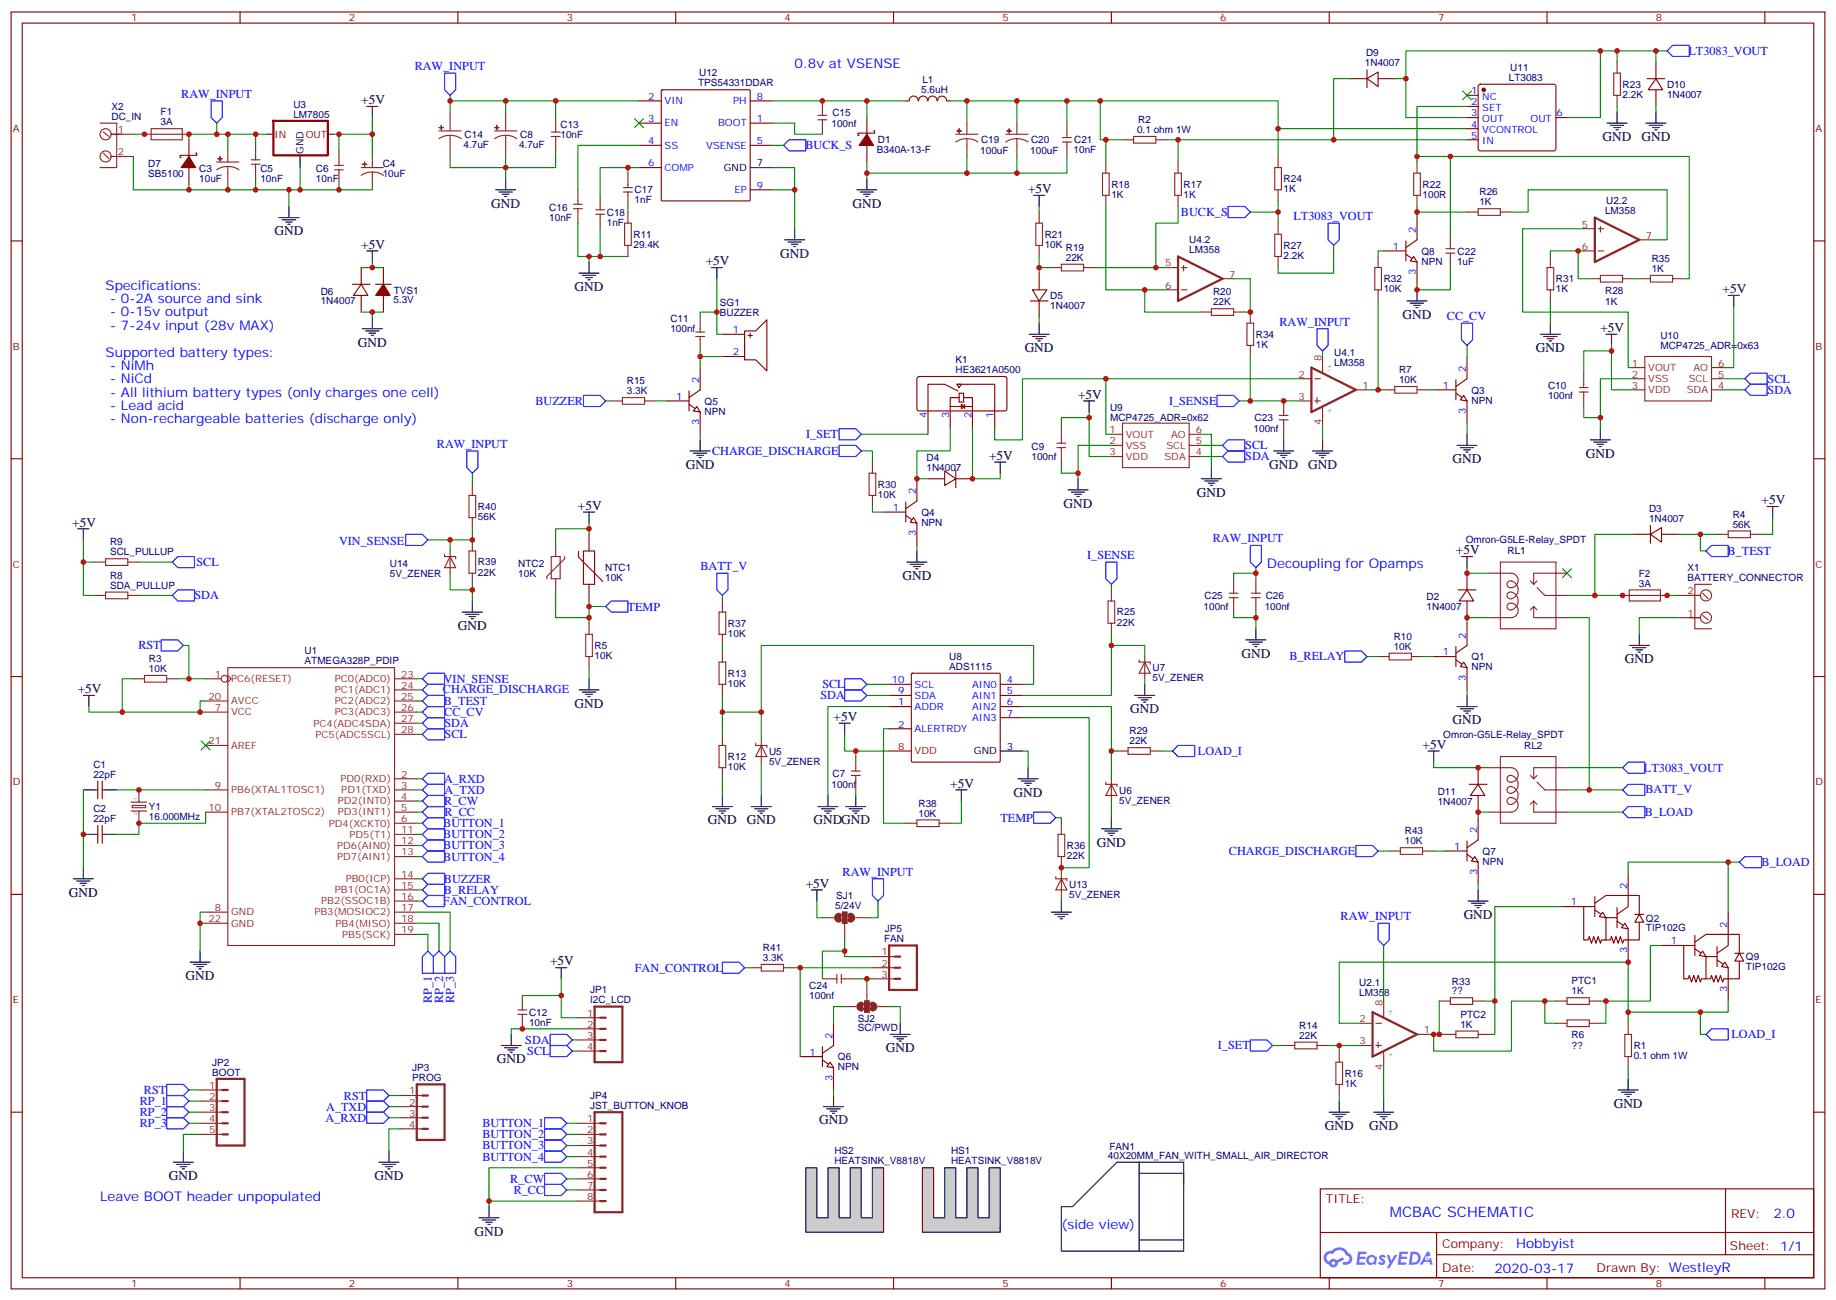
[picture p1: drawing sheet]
<svg xmlns="http://www.w3.org/2000/svg" width="583mm" height="413mm" viewBox="0 0 583 413" stroke-linecap="round" stroke-linejoin="round" font-family="sans-serif">
<defs><g id="words">
<text font-size="4.6" fill="#00f" x="441.2" y="386.4">MCBAC SCHEMATIC</text>
<g font-size="4.2" fill="#00f">
<text x="252.2" y="21.4">0.8v at VSENSE</text>
<text x="33.5" y="92">Specifications:</text>
<text x="35" y="96.2">- 0-2A source and sink</text>
<text x="35" y="100.5">- 0-15v output</text>
<text x="35" y="104.7">- 7-24v input (28v MAX)</text>
<text x="33.5" y="113.2">Supported battery types:</text>
<text x="35" y="117.4">- NiMh</text>
<text x="35" y="121.6">- NiCd</text>
<text x="35" y="125.9">- All lithium battery types (only charges one cell)</text>
<text x="35" y="130.1">- Lead acid</text>
<text x="35" y="134.3">- Non-rechargeable batteries (discharge only)</text>
<text x="402.2" y="180.2">Decoupling for Opamps</text>
<text x="31.7" y="381.3">Leave BOOT header unpopulated</text>
<text x="562.9" y="386.7">2.0</text>
<text x="336.9" y="390.1">(side view)</text>
<text x="481.3" y="396.2">Hobbyist</text>
<text x="474.4" y="404">2020-03-17</text>
</g>
<g font-size="4.2">
<text x="114.7" y="33.1">+5V</text>
<text x="508.7" y="44.7">GND</text>
<text x="521.1" y="44.7">GND</text>
<text x="155.9" y="65.9">GND</text>
<text x="270.6" y="65.9">GND</text>
<text x="326.3" y="61.3">+5V</text>
<text x="87.1" y="74.7">GND</text>
<text x="114.7" y="79">+5V</text>
<text x="247.6" y="81.8">GND</text>
<text x="224" y="84.2">+5V</text>
<text x="182.4" y="92.4">GND</text>
<text x="546.8" y="93.1">+5V</text>
<text x="445.2" y="101.2">GND</text>
<text x="508" y="105.4">+5V</text>
<text x="113.6" y="110">GND</text>
<text x="325.3" y="111.8">GND</text>
<text x="487.5" y="111.8">GND</text>
<text x="342.2" y="126.6">+5V</text>
<text x="217.7" y="148.8">GND</text>
<text x="314" y="146">+5V</text>
<text x="402.9" y="148.8">GND</text>
<text x="415.2" y="148.8">GND</text>
<text x="461.1" y="147">GND</text>
<text x="503.4" y="145.3">GND</text>
<text x="183.4" y="161.9">+5V</text>
<text x="337.6" y="161.1">GND</text>
<text x="379.9" y="157.6">GND</text>
<text x="559.2" y="160.1">+5V</text>
<text x="22.9" y="167.1">+5V</text>
<text x="462.1" y="176">+5V</text>
<text x="286.5" y="184.1">GND</text>
<text x="145.3" y="200">GND</text>
<text x="394.1" y="208.8">GND</text>
<text x="515.8" y="210.5">GND</text>
<text x="24.7" y="220.1">+5V</text>
<text x="182.4" y="224.6">GND</text>
<text x="358.8" y="226.4">GND</text>
<text x="264.6" y="228.9">+5V</text>
<text x="461.1" y="229.9">GND</text>
<text x="451.6" y="237.7">+5V</text>
<text x="301.6" y="250">+5V</text>
<text x="321.7" y="252.9">GND</text>
<text x="224.7" y="261.7">GND</text>
<text x="237.1" y="261.7">GND</text>
<text x="258.2" y="261.7">GNDGND</text>
<text x="348.2" y="268.7">GND</text>
<text x="255.8" y="281.8">+5V</text>
<text x="21.9" y="284.6">GND</text>
<text x="464.6" y="291.7">GND</text>
<text x="58.9" y="311.1">GND</text>
<text x="174.6" y="306.5">+5V</text>
<text x="281.2" y="334">GND</text>
<text x="157.7" y="337.5">GND</text>
<text x="512.2" y="351.6">GND</text>
<text x="260" y="356.9">GND</text>
<text x="420.5" y="358.7">GND</text>
<text x="434.6" y="358.7">GND</text>
<text x="53.6" y="374.6">GND</text>
<text x="118.9" y="374.6">GND</text>
<text x="150.6" y="392.2">GND</text>
</g>
<g font-size="3.9" fill="#00f">
<text x="536" y="17.4">LT3083_VOUT</text>
<text x="131.6" y="22.2">RAW_INPUT</text>
<text x="57.5" y="31">RAW_INPUT</text>
<text x="255.7" y="47.4">BUCK_S</text>
<text x="374.9" y="68.6">BUCK_S</text>
<text x="410.6" y="69.9">LT3083_VOUT</text>
<text x="459.3" y="101.6">CC_CV</text>
<text x="406.1" y="103.4">RAW_INPUT</text>
<text x="561.1" y="125">SDA</text>
<text x="561.1" y="121.5">SCL</text>
<text x="170" y="128.6">BUZZER</text>
<text x="371.1" y="128.5">I_SENSE</text>
<text x="138.7" y="142.2">RAW_INPUT</text>
<text x="255.9" y="139.1">I_SET</text>
<text x="395.3" y="142.6">SCL</text>
<text x="226.1" y="144.4">CHARGE_DISCHARGE</text>
<text x="395.3" y="146.2">SDA</text>
<text x="107.6" y="173.1">VIN_SENSE</text>
<text x="385" y="172.2">RAW_INPUT</text>
<text x="62.4" y="179.7">SCL</text>
<text x="345.1" y="177.5">I_SENSE</text>
<text x="548.4" y="176.1">B_TEST</text>
<text x="222.3" y="181">BATT_V</text>
<text x="61.7" y="190.3">SDA</text>
<text x="199.2" y="193.8">TEMP</text>
<text x="43.9" y="206.1">RST</text>
<text x="409.3" y="209.5">B_RELAY</text>
<text x="140.6" y="220.1">CHARGE_DISCHARGE</text>
<text x="140.9" y="216.7">VIN_SENSE</text>
<text x="261" y="218.5">SCL</text>
<text x="140.9" y="223.8">B_TEST</text>
<text x="141" y="227.3">CC_CV</text>
<text x="260.4" y="222">SDA</text>
<text x="141.1" y="230.8">SDA</text>
<text x="141.1" y="234.4">SCL</text>
<text x="380.3" y="239.6">LOAD_I</text>
<text x="521.8" y="245">LT3083_VOUT</text>
<text x="140.9" y="248.5">A_RXD</text>
<text x="141.1" y="252">A_TXD</text>
<text x="522.3" y="251.8">BATT_V</text>
<text x="141" y="255.5">R_CW</text>
<text x="140.7" y="262.6">BUTTON_1</text>
<text x="141.1" y="259.1">R_CC</text>
<text x="317.6" y="260.9">TEMP</text>
<text x="522.1" y="259.1">B_LOAD</text>
<text x="140.7" y="266.1">BUTTON_2</text>
<text x="140.7" y="269.7">BUTTON_3</text>
<text x="140.7" y="273.2">BUTTON_4</text>
<text x="390.1" y="271.4">CHARGE_DISCHARGE</text>
<text x="559.2" y="274.9">B_LOAD</text>
<text x="140.9" y="280.2">BUZZER</text>
<text x="267.4" y="278">RAW_INPUT</text>
<text x="140.6" y="287.3">FAN_CONTROL</text>
<text x="140.9" y="283.7">B_RELAY</text>
<text x="425.5" y="292.1">RAW_INPUT</text>
<text x="201.5" y="308.4">FAN_CONTROL</text>
<text x="137.1" y="318.4" transform="rotate(-90 137.1 318.4)">RP_1</text>
<text x="140.6" y="318.4" transform="rotate(-90 140.6 318.4)">RP_2</text>
<text x="144.2" y="318.4" transform="rotate(-90 144.2 318.4)">RP_3</text>
<text x="549.6" y="329.6">LOAD_I</text>
<text x="166.7" y="331.4">SDA</text>
<text x="167.4" y="334.9">SCL</text>
<text x="386.6" y="333.1">I_SET</text>
<text x="45.7" y="347.3">RST</text>
<text x="44.4" y="350.8">RP_1</text>
<text x="103.5" y="352.6">A_TXD</text>
<text x="109.2" y="349.1">RST</text>
<text x="44.4" y="354.4">RP_2</text>
<text x="44.4" y="357.9">RP_3</text>
<text x="103.4" y="356.1">A_RXD</text>
<text x="153.1" y="357.8">BUTTON_1</text>
<text x="153.1" y="361.4">BUTTON_2</text>
<text x="153.1" y="364.9">BUTTON_3</text>
<text x="153.1" y="368.4">BUTTON_4</text>
<text x="162" y="375.5">R_CW</text>
<text x="163.1" y="379">R_CC</text>
</g>
<g font-size="3.9" fill="#800">
<text x="420.9" y="382">TITLE:</text>
<text x="549.5" y="386.7">REV:</text>
<text x="457.8" y="396.2">Company:</text>
<text x="549.1" y="396.8">Sheet: 1/1</text>
<text x="457.8" y="403.9">Date:</text>
<text x="506.8" y="403.9">Drawn By: WestleyR</text>
</g>
<g font-size="3.2" fill="#800">
<text x="41.6" y="6.8">1</text>
<text x="110.8" y="6.8">2</text>
<text x="179.9" y="6.8">3</text>
<text x="249.1" y="6.8">4</text>
<text x="318.2" y="6.8">5</text>
<text x="387.3" y="6.8">6</text>
<text x="456.5" y="6.8">7</text>
<text x="525.6" y="6.8">8</text>
<text x="4.1" y="41.9">A</text>
<text x="576.3" y="41.9">A</text>
<text x="4.1" y="111.1">B</text>
<text x="576.3" y="111.1">B</text>
<text x="4.1" y="180.2">C</text>
<text x="576.3" y="180.2">C</text>
<text x="4.1" y="249.3">D</text>
<text x="576.3" y="249.3">D</text>
<text x="4.1" y="318.5">E</text>
<text x="576.3" y="318.5">E</text>
<text x="41.6" y="408.6">1</text>
<text x="110.8" y="408.6">2</text>
<text x="179.9" y="408.6">3</text>
<text x="249.1" y="408.6">4</text>
<text x="318.2" y="408.6">5</text>
<text x="387.3" y="408.6">6</text>
<text x="456.5" y="408.6">7</text>
<text x="525.6" y="408.6">8</text>
</g>
<g font-size="3.2" fill="#000080">
<text x="433.6" y="17.9">D9</text>
<text x="433.3" y="21.1">1N4007</text>
<text x="479.4" y="22.6">U11</text>
<text x="221.6" y="27.4">TPS54331DDAR</text>
<text x="221.9" y="24.3">U12</text>
<text x="292.4" y="29.4">5.6uH</text>
<text x="292.8" y="26.3">L1</text>
<text x="478.9" y="25.6">LT3083</text>
<text x="515.1" y="27.9">R23</text>
<text x="529.2" y="27.9">D10</text>
<text x="35.4" y="34.9">X2</text>
<text x="93.1" y="34.2">U3</text>
<text x="515.1" y="31">2.2K</text>
<text x="529.2" y="31.1">1N4007</text>
<text x="35.4" y="38">DC_IN</text>
<text x="51" y="39.8">3A</text>
<text x="51" y="36.7">F1</text>
<text x="93.1" y="37.3">LM7805</text>
<text x="177.9" y="40.5">C13</text>
<text x="263.9" y="40.2">100nf</text>
<text x="264.2" y="36.7">C15</text>
<text x="361.3" y="39.1">R2</text>
<text x="147.1" y="46.8">4.7uF</text>
<text x="147.5" y="43.7">C14</text>
<text x="164.7" y="46.8">4.7uF</text>
<text x="165.1" y="43.7">C8</text>
<text x="177.9" y="43.7">10nF</text>
<text x="278.7" y="45.4">D1</text>
<text x="311.4" y="45.5">C19</text>
<text x="327.3" y="45.5">C20</text>
<text x="341" y="45.5">C21</text>
<text x="360.9" y="42.3">0.1 ohm 1W</text>
<text x="47" y="52.9">D7</text>
<text x="121.5" y="52.9">C4</text>
<text x="278.3" y="48.6">B340A-13-F</text>
<text x="311.1" y="48.7">100uF</text>
<text x="327" y="48.7">100uF</text>
<text x="340.8" y="48.7">10nF</text>
<text x="47" y="56.1">SB5100</text>
<text x="63.3" y="57.8">10uF</text>
<text x="63.3" y="54.6">C3</text>
<text x="82.7" y="57.8">10nF</text>
<text x="82.7" y="54.6">C5</text>
<text x="100.3" y="57.8">10nF</text>
<text x="100.3" y="54.6">C6</text>
<text x="121.5" y="56.1">10uF</text>
<text x="352.8" y="59.6">R18</text>
<text x="375.7" y="59.6">R17</text>
<text x="407.5" y="57.8">R24</text>
<text x="451.6" y="59.7">R22</text>
<text x="201.4" y="64.6">1nF</text>
<text x="201.4" y="61.4">C17</text>
<text x="352.8" y="62.8">1K</text>
<text x="375.7" y="62.8">1K</text>
<text x="407.5" y="61">1K</text>
<text x="451.6" y="62.8">100R</text>
<text x="469.6" y="65.2">1K</text>
<text x="469.6" y="62">R26</text>
<text x="509.8" y="64.8">U2.2</text>
<text x="174.4" y="70.3">10nF</text>
<text x="174.4" y="67.1">C16</text>
<text x="192.6" y="71.6">1nF</text>
<text x="192.6" y="68.4">C18</text>
<text x="509.5" y="68">LM358</text>
<text x="201.1" y="75.5">R11</text>
<text x="331.6" y="75.5">R21</text>
<text x="377.5" y="77.1">U4.2</text>
<text x="201.1" y="78.7">29.4K</text>
<text x="331.6" y="78.7">10K</text>
<text x="338.3" y="82.8">22K</text>
<text x="338.3" y="79.7">R19</text>
<text x="377.5" y="80.2">LM358</text>
<text x="407.5" y="82.2">2.2K</text>
<text x="407.5" y="79">R27</text>
<text x="451.2" y="84">NPN</text>
<text x="451.2" y="80.9">Q8</text>
<text x="462.5" y="84">1uF</text>
<text x="462.7" y="80.8">C22</text>
<text x="524.3" y="83.1">R35</text>
<text x="439.2" y="89.6">R32</text>
<text x="493.9" y="89.7">R31</text>
<text x="524.3" y="86.4">1K</text>
<text x="101.8" y="93.5">D6</text>
<text x="125" y="93.2">TVS1</text>
<text x="333.4" y="94.9">D5</text>
<text x="385" y="93.7">R20</text>
<text x="439.2" y="92.8">10K</text>
<text x="493.9" y="92.8">1K</text>
<text x="509.5" y="93.4">R28</text>
<text x="101.8" y="96.6">1N4007</text>
<text x="124.9" y="96.3">5.3V</text>
<text x="228.5" y="100.5">BUZZER</text>
<text x="228.5" y="97.3">SG1</text>
<text x="333.4" y="98.1">1N4007</text>
<text x="385" y="96.9">22K</text>
<text x="509.5" y="96.7">1K</text>
<text x="212.8" y="105.5">100nf</text>
<text x="212.8" y="102.3">C11</text>
<text x="398.6" y="107.3">R34</text>
<text x="527" y="107.6">U10</text>
<text x="398.6" y="110.4">1K</text>
<text x="423.5" y="112.9">U4.1</text>
<text x="527" y="110.8">MCP4725_ADR=0x63</text>
<text x="303.3" y="118.5">HE3621A0500</text>
<text x="303.3" y="115.3">K1</text>
<text x="423.5" y="116.1">LM358</text>
<text x="444.1" y="118.5">R7</text>
<text x="199" y="125.2">3.3K</text>
<text x="199" y="122">R15</text>
<text x="444.1" y="121.6">10K</text>
<text x="467.1" y="125">Q3</text>
<text x="491.4" y="123.4">C10</text>
<text x="223.7" y="131.6">NPN</text>
<text x="223.7" y="128.5">Q5</text>
<text x="352.4" y="130.5">U9</text>
<text x="467.1" y="128.1">NPN</text>
<text x="491.4" y="126.6">100nf</text>
<text x="352.4" y="133.6">MCP4725_ADR=0x62</text>
<text x="397.9" y="137.3">100nf</text>
<text x="398.2" y="133.8">C23</text>
<text x="327.4" y="142.9">C9</text>
<text x="294.1" y="149.6">1N4007</text>
<text x="294.1" y="146.3">D4</text>
<text x="327.4" y="146.1">100nf</text>
<text x="278.7" y="154.9">R30</text>
<text x="151.7" y="161.9">R40</text>
<text x="278.7" y="158.1">10K</text>
<text x="151.7" y="165.1">56K</text>
<text x="292.5" y="166.9">NPN</text>
<text x="292.5" y="163.8">Q4</text>
<text x="523.4" y="165.7">1N4007</text>
<text x="523.4" y="162.5">D3</text>
<text x="550" y="167.5">56K</text>
<text x="550" y="164.3">R4</text>
<text x="34.9" y="173.1">R9</text>
<text x="465.2" y="172.5">Omron-G5LE-Relay_SPDT</text>
<text x="34.9" y="176.3">SCL_PULLUP</text>
<text x="123.7" y="179.9">U14</text>
<text x="151.7" y="179.5">R39</text>
<text x="164.5" y="179.9">NTC2</text>
<text x="478.5" y="176">RL1</text>
<text x="34.9" y="183.7">R8</text>
<text x="123.7" y="183.1">5V_ZENER</text>
<text x="151.7" y="182.8">22K</text>
<text x="164.5" y="183.1">10K</text>
<text x="192.1" y="184.5">10K</text>
<text x="192.1" y="181.3">NTC1</text>
<text x="520.2" y="183.1">F2</text>
<text x="535.6" y="184.4">BATTERY_CONNECTOR</text>
<text x="535.6" y="181.3">X1</text>
<text x="34.9" y="186.9">SDA_PULLUP</text>
<text x="382.4" y="190.2">C25</text>
<text x="401.8" y="190.2">C26</text>
<text x="452.8" y="190.6">D2</text>
<text x="520.2" y="186.2">3A</text>
<text x="354.5" y="195.4">R25</text>
<text x="382" y="193.7">100nf</text>
<text x="401.4" y="193.7">100nf</text>
<text x="452.8" y="193.7">1N4007</text>
<text x="231.1" y="202.2">10K</text>
<text x="231.1" y="198.9">R37</text>
<text x="354.5" y="198.6">22K</text>
<text x="442.4" y="203.1">R10</text>
<text x="96.7" y="207.6">U1</text>
<text x="188.7" y="209.2">10K</text>
<text x="188.7" y="206">R5</text>
<text x="301.3" y="209.5">U8</text>
<text x="442.4" y="206.3">10K</text>
<text x="467.1" y="209.6">Q1</text>
<text x="47.3" y="213.4">10K</text>
<text x="47.3" y="210.2">R3</text>
<text x="96.7" y="210.8">ATMEGA328P_PDIP</text>
<text x="231.1" y="214.8">R13</text>
<text x="301.3" y="212.7">ADS1115</text>
<text x="365.8" y="213.1">U7</text>
<text x="467.1" y="212.8">NPN</text>
<text x="231.1" y="218">10K</text>
<text x="365.8" y="216.3">5V_ZENER</text>
<text x="358.5" y="233.1">R29</text>
<text x="244.1" y="239.5">U5</text>
<text x="358.5" y="236.3">22K</text>
<text x="458.1" y="234.2">Omron-G5LE-Relay_SPDT</text>
<text x="483.8" y="237.8">RL2</text>
<text x="29.6" y="243.7">C1</text>
<text x="231.1" y="244.5">10K</text>
<text x="231.1" y="241.2">R12</text>
<text x="244.1" y="242.7">5V_ZENER</text>
<text x="29.6" y="246.9">22pF</text>
<text x="263.9" y="250.1">100nf</text>
<text x="264.2" y="246.6">C7</text>
<text x="355.2" y="251.9">U6</text>
<text x="29.6" y="257.9">C2</text>
<text x="47.3" y="257.3">Y1</text>
<text x="291.5" y="256">R38</text>
<text x="355.2" y="255.1">5V_ZENER</text>
<text x="456.4" y="255.5">1N4007</text>
<text x="456.4" y="252.3">D11</text>
<text x="29.6" y="261">22pF</text>
<text x="47.3" y="260.4">16.000MHz</text>
<text x="291.5" y="259.2">10K</text>
<text x="338.7" y="269.5">R36</text>
<text x="445.9" y="268">10K</text>
<text x="445.9" y="264.9">R43</text>
<text x="338.7" y="272.7">22K</text>
<text x="470.6" y="274.5">NPN</text>
<text x="470.6" y="271.4">Q7</text>
<text x="339.4" y="281.9">U13</text>
<text x="265.4" y="285.3">SJ1</text>
<text x="339.4" y="285.1">5V_ZENER</text>
<text x="265.2" y="288.5">5/24V</text>
<text x="522.5" y="292.5">Q2</text>
<text x="280.7" y="299.1">FAN</text>
<text x="280.8" y="295.9">JP5</text>
<text x="522.5" y="295.7">TIP102G</text>
<text x="242.2" y="305.1">3.3K</text>
<text x="242.2" y="302">R41</text>
<text x="554.2" y="304.9">Q9</text>
<text x="554.2" y="308">TIP102G</text>
<text x="187.3" y="315.3">JP1</text>
<text x="256.9" y="317.2">100nf</text>
<text x="256.9" y="313.9">C24</text>
<text x="431.4" y="316">LM358</text>
<text x="431.4" y="312.9">U2.1</text>
<text x="460.9" y="315.7">??</text>
<text x="460.9" y="312.5">R33</text>
<text x="498.8" y="315.7">1K</text>
<text x="498.8" y="312.5">PTC1</text>
<text x="167.9" y="322.4">C12</text>
<text x="187.3" y="318.5">I2C_LCD</text>
<text x="463.6" y="323.1">PTC2</text>
<text x="167.9" y="325.6">10nF</text>
<text x="272.3" y="327.4">SC/PWD</text>
<text x="272.3" y="324.3">SJ2</text>
<text x="412.4" y="329.8">22K</text>
<text x="412.4" y="326.6">R14</text>
<text x="463.6" y="326.2">1K</text>
<text x="498.8" y="329.5">R6</text>
<text x="498.9" y="333">??</text>
<text x="518.6" y="333">R1</text>
<text x="67.4" y="341.4">BOOT</text>
<text x="67.4" y="338.2">JP2</text>
<text x="130.9" y="340">JP3</text>
<text x="266" y="339.8">NPN</text>
<text x="266" y="336.6">Q6</text>
<text x="426.9" y="341.8">R16</text>
<text x="518.6" y="336.2">0.1 ohm 1W</text>
<text x="130.9" y="343.2">PROG</text>
<text x="426.9" y="345">1K</text>
<text x="187.3" y="352">JST_BUTTON_KNOB</text>
<text x="187.3" y="348.8">JP4</text>
<text x="352.2" y="364.9">FAN1</text>
<text x="264.9" y="369.6">HEATSINK_V8818V</text>
<text x="264.9" y="366.5">HS2</text>
<text x="301.9" y="369.6">HEATSINK_V8818V</text>
<text x="301.9" y="366.5">HS1</text>
<text x="351.7" y="367.9">40X20MM_FAN_WITH_SMALL_AIR_DIRECTOR</text>
</g>
<g font-size="3.2" fill="#00f">
<text x="467" y="29.9">1</text>
<text x="205.8" y="31.7">2</text>
<text x="211" y="33.1">VIN</text>
<text x="232.8" y="33.1">PH</text>
<text x="240.2" y="31.7">8</text>
<text x="467" y="33.4">2</text>
<text x="470.5" y="31.7">NC</text>
<text x="470.5" y="35.2">SET</text>
<text x="205.8" y="38.7">3</text>
<text x="211" y="40.1">EN</text>
<text x="227.9" y="40.1">BOOT</text>
<text x="240.2" y="38.7">1</text>
<text x="467" y="37">3</text>
<text x="467" y="40.5">4</text>
<text x="470.5" y="38.7">OUT</text>
<text x="485.8" y="38.7">OUT</text>
<text x="494.1" y="37">6</text>
<text x="205.8" y="45.8">4</text>
<text x="211" y="47.2">SS</text>
<text x="224.2" y="47.2">VSENSE</text>
<text x="240.2" y="45.8">5</text>
<text x="467" y="44">5</text>
<text x="470.5" y="42.3">VCONTROL</text>
<text x="470.5" y="45.8">IN</text>
<text x="205.8" y="52.8">6</text>
<text x="211" y="54.3">COMP</text>
<text x="240.2" y="59.9">9</text>
<text x="233.1" y="61.3">EP</text>
<text x="449.4" y="74" transform="rotate(-90 449.4 74)">2</text>
<text x="442.1" y="79.3">1</text>
<text x="449.4" y="87.3" transform="rotate(-90 449.4 87.3)">3</text>
<text x="232.6" y="105.8">1</text>
<text x="232.6" y="112.8">2</text>
<text x="465.3" y="118.1" transform="rotate(-90 465.3 118.1)">2</text>
<text x="221.9" y="121.6" transform="rotate(-90 221.9 121.6)">2</text>
<text x="458" y="123.4">1</text>
<text x="214.6" y="126.9">1</text>
<text x="465.3" y="131.4" transform="rotate(-90 465.3 131.4)">3</text>
<text x="221.9" y="134.9" transform="rotate(-90 221.9 134.9)">3</text>
<text x="294.2" y="132.8" transform="rotate(-90 294.2 132.8)">4</text>
<text x="301.3" y="132.8" transform="rotate(-90 301.3 132.8)">3</text>
<text x="308.3" y="132.8" transform="rotate(-90 308.3 132.8)">2</text>
<text x="315.4" y="132.8" transform="rotate(-90 315.4 132.8)">1</text>
<text x="290.7" y="156.9" transform="rotate(-90 290.7 156.9)">2</text>
<text x="283.4" y="162.2">1</text>
<text x="290.7" y="170.2" transform="rotate(-90 290.7 170.2)">3</text>
<text x="465.3" y="202.8" transform="rotate(-90 465.3 202.8)">2</text>
<text x="458" y="208.1">1</text>
<text x="283.1" y="216.9">10</text>
<text x="285.1" y="220.4">9</text>
<text x="290.3" y="221.8">SDA</text>
<text x="290.3" y="218.3">SCL</text>
<text x="308.6" y="218.3">AIN0</text>
<text x="308.6" y="221.8">AIN1</text>
<text x="319.6" y="216.9">4</text>
<text x="319.6" y="220.4">5</text>
<text x="465.3" y="216.1" transform="rotate(-90 465.3 216.1)">3</text>
<text x="285.1" y="223.9">1</text>
<text x="290.3" y="225.4">ADDR</text>
<text x="308.6" y="225.4">AIN2</text>
<text x="319.6" y="223.9">6</text>
<text x="319.6" y="227.5">7</text>
<text x="285.1" y="231">2</text>
<text x="290.3" y="232.4">ALERTRDY</text>
<text x="308.6" y="228.9">AIN3</text>
<text x="461.5" y="269.8">1</text>
<text x="468.8" y="264.5" transform="rotate(-90 468.8 264.5)">2</text>
<text x="468.8" y="277.8" transform="rotate(-90 468.8 277.8)">3</text>
<text x="498.6" y="287.4">1</text>
<text x="516.5" y="282.2" transform="rotate(-90 516.5 282.2)">2</text>
<text x="530.3" y="299.8">1</text>
<text x="548.2" y="294.5" transform="rotate(-90 548.2 294.5)">2</text>
<text x="516.5" y="302.5" transform="rotate(-90 516.5 302.5)">3</text>
<text x="548.2" y="314.9" transform="rotate(-90 548.2 314.9)">3</text>
<text x="264.2" y="329.8" transform="rotate(-90 264.2 329.8)">2</text>
<text x="256.9" y="335.1">1</text>
<text x="264.2" y="343.1" transform="rotate(-90 264.2 343.1)">3</text>
</g>
<g font-size="3.2" fill="#8d2323">
<text x="37.4" y="42.3">1</text>
<text x="37.4" y="49.3">2</text>
<text x="502.1" y="72.2">5</text>
<text x="522.5" y="75.8">7</text>
<text x="502.1" y="79.3">6</text>
<text x="369.8" y="84.6">5</text>
<text x="390.2" y="88.1">7</text>
<text x="369.8" y="91.7">6</text>
<text x="412.1" y="119.9">2</text>
<text x="419.5" y="114.6" transform="rotate(-90 419.5 114.6)">8</text>
<text x="518" y="116.3">1</text>
<text x="518" y="119.9">2</text>
<text x="523.2" y="117.8">VOUT</text>
<text x="537.6" y="117.8">AO</text>
<text x="545.4" y="116.3">6</text>
<text x="545.4" y="119.9">5</text>
<text x="432.5" y="123.4">1</text>
<text x="518" y="123.4">3</text>
<text x="523.2" y="121.3">VSS</text>
<text x="523.2" y="124.8">VDD</text>
<text x="535.4" y="124.8">SDA</text>
<text x="536.1" y="121.3">SCL</text>
<text x="545.4" y="123.4">4</text>
<text x="412.1" y="126.9">3</text>
<text x="352.2" y="137.5">1</text>
<text x="379.6" y="137.5">6</text>
<text x="419.5" y="134.9" transform="rotate(-90 419.5 134.9)">4</text>
<text x="352.2" y="141">2</text>
<text x="357.4" y="138.9">VOUT</text>
<text x="357.4" y="142.5">VSS</text>
<text x="370.3" y="142.5">SCL</text>
<text x="371.7" y="138.9">AO</text>
<text x="379.6" y="141">5</text>
<text x="352.2" y="144.6">3</text>
<text x="357.4" y="146">VDD</text>
<text x="369.6" y="146">SDA</text>
<text x="379.6" y="144.6">4</text>
<text x="535.6" y="188.7">2</text>
<text x="535.6" y="195.7">1</text>
<text x="68.2" y="215.1">1</text>
<text x="127.4" y="215.1">23</text>
<text x="73.4" y="216.5">PC6(RESET)</text>
<text x="106.3" y="220.1">PC1(ADC1)</text>
<text x="106.3" y="216.5">PC0(ADC0)</text>
<text x="127.4" y="218.7">24</text>
<text x="66.2" y="222.2">20</text>
<text x="68.2" y="225.7">7</text>
<text x="73.4" y="227.1">VCC</text>
<text x="73.4" y="223.6">AVCC</text>
<text x="106.3" y="227.1">PC3(ADC3)</text>
<text x="106.3" y="223.6">PC2(ADC2)</text>
<text x="127.4" y="225.7">26</text>
<text x="127.4" y="222.2">25</text>
<text x="99.5" y="230.6">PC4(ADC4SDA)</text>
<text x="127.4" y="232.8">28</text>
<text x="127.4" y="229.2">27</text>
<text x="66.2" y="236.3">21</text>
<text x="73.4" y="237.7">AREF</text>
<text x="100.2" y="234.2">PC5(ADC5SCL)</text>
<text x="68.2" y="250.4">9</text>
<text x="73.4" y="251.8">PB6(XTAL1TOSC1)</text>
<text x="108.1" y="248.3">PD0(RXD)</text>
<text x="108.3" y="251.8">PD1(TXD)</text>
<text x="127.4" y="250.4">3</text>
<text x="127.4" y="246.9">2</text>
<text x="66.2" y="257.5">10</text>
<text x="107.2" y="255.3">PD2(INT0)</text>
<text x="127.4" y="257.5">5</text>
<text x="127.4" y="253.9">4</text>
<text x="73.4" y="258.9">PB7(XTAL2TOSC2)</text>
<text x="104.4" y="262.4">PD4(XCKT0)</text>
<text x="107.2" y="258.9">PD3(INT1)</text>
<text x="127.4" y="261">6</text>
<text x="107" y="269.5">PD6(AIN0)</text>
<text x="110.9" y="265.9">PD5(T1)</text>
<text x="127.4" y="268">12</text>
<text x="127.4" y="264.5">11</text>
<text x="107" y="273">PD7(AIN1)</text>
<text x="127.4" y="271.6">13</text>
<text x="109.7" y="280">PB0(ICP)</text>
<text x="127.4" y="278.6">14</text>
<text x="101.9" y="287.1">PB2(SSOC1B)</text>
<text x="106.3" y="283.6">PB1(OC1A)</text>
<text x="127.4" y="285.7">16</text>
<text x="127.4" y="282.2">15</text>
<text x="66.2" y="292.7">22</text>
<text x="68.2" y="289.2">8</text>
<text x="73.4" y="290.6">GND</text>
<text x="99.8" y="290.6">PB3(MOSIOC2)</text>
<text x="127.4" y="292.7">18</text>
<text x="127.4" y="289.2">17</text>
<text x="73.4" y="294.1">GND</text>
<text x="106.5" y="294.1">PB4(MISO)</text>
<text x="108.6" y="297.7">PB5(SCK)</text>
<text x="127.4" y="296.3">19</text>
<text x="279.9" y="303.3">1</text>
<text x="279.9" y="306.8">2</text>
<text x="279.9" y="310.4">3</text>
<text x="186.4" y="322.7">1</text>
<text x="438.9" y="319.2" transform="rotate(-90 438.9 319.2)">8</text>
<text x="186.4" y="326.2">2</text>
<text x="186.4" y="329.8">3</text>
<text x="431.5" y="324.5">2</text>
<text x="451.9" y="328">1</text>
<text x="186.4" y="333.3">4</text>
<text x="431.5" y="331.5">3</text>
<text x="438.9" y="339.6" transform="rotate(-90 438.9 339.6)">4</text>
<text x="66.4" y="345.7">1</text>
<text x="129.9" y="347.4">1</text>
<text x="66.4" y="349.2">2</text>
<text x="66.4" y="352.7">3</text>
<text x="129.9" y="350.9">2</text>
<text x="66.4" y="356.2">4</text>
<text x="66.4" y="359.8">5</text>
<text x="129.9" y="354.5">3</text>
<text x="129.9" y="358">4</text>
<text x="186.4" y="356.2">1</text>
<text x="186.4" y="359.8">2</text>
<text x="186.4" y="363.3">3</text>
<text x="186.4" y="366.8">4</text>
<text x="186.4" y="370.3">5</text>
<text x="186.4" y="373.9">6</text>
<text x="186.4" y="377.4">7</text>
<text x="186.4" y="380.9">8</text>
</g>
<g font-size="3.2" fill="#880001">
<text x="87.1" y="43.7">IN</text>
<text x="97" y="43.7">OUT</text>
</g>
<g font-size="3.2">
<text x="96.3" y="49" transform="rotate(-90 96.3 49)">GND</text>
<text x="240.2" y="52.8">7</text>
<text x="229.8" y="54.3">GND</text>
<text x="309.2" y="239.5">GND</text>
<text x="319.6" y="238.1">3</text>
</g>
<g font-size="3.2" fill="#f00">
<text x="285.1" y="238.1">8</text>
<text x="290.3" y="239.5">VDD</text>
</g>
<g font-size="1.4" fill="#238d23">
<text x="421.6" y="116" transform="rotate(90 421.6 116)">V+</text>
<text x="421.6" y="129.8" transform="rotate(90 421.6 129.8)">V-</text>
<text x="43.6" y="253.9" transform="rotate(-90 43.6 253.9)">1</text>
<text x="43.6" y="258.8" transform="rotate(-90 43.6 258.8)">2</text>
<text x="441" y="320.6" transform="rotate(90 441 320.6)">V+</text>
<text x="441" y="334.4" transform="rotate(90 441 334.4)">V-</text>
</g>
</g></defs>
<g fill="none" stroke="#870000" stroke-width=".35">
<path d="M3.5 3.8h575.8v405.4h-575.8zM7.1 7.3h568.6v398.3h-568.6zM76.2 3.8v3.5M145.3 3.8v3.5M214.5 3.8v3.5M283.6 3.8v3.5M352.8 3.8v3.5M421.9 3.8v3.5M491.1 3.8v3.5M560.2 3.8v3.5M3.5 76.5h3.6M575.7 76.5h3.6"/>
<path d="M3.5 145.6h3.6M575.7 145.6h3.6M3.5 214.8h3.6M575.7 214.8h3.6M3.5 283.9h3.6M575.7 283.9h3.6M3.5 353.1h3.6M575.7 353.1h3.6M419.1 377.4h156.6v28.2h-156.6zM547.7 377.4v20.9M419.1 391.2h156.5M456 398.3h119.6"/>
<path d="M456 391.2v14.2M76.2 405.6v3.6M145.3 405.6v3.6M214.5 405.6v3.6M283.6 405.6v3.6M352.8 405.6v3.6M421.9 405.6v3.6M491.1 405.6v3.6M560.2 405.6v3.6"/>
</g>
<g fill="#5487ff">
<path d="M438.1 398.6a1.22 1.22 0 0 1 1.7 .2l-.4 .6a.47 .47 0 0 0-.3-.4 .47 .47 0 0 0-.5 .2l.1 .2a1.14 1.14 0 0 1 .8 1.8 1.14 1.14 0 0 1-1.9 0l-.2-.2 .5-.6 .7 .5a.29 .29 0 0 0 .3-.3 .29 .29 0 0 0-.2-.3 1.04 1.04 0 0 1-.6-1.7z"/>
<path d="M431.1 397.3h2.3l.4 .2-.2 .5-1.8 .1-.1 .8h1.5l.3 .4-.3 .4h-1.6l-.2 1.1h1.7l.2 .3-.2 .3-2.6 .1z"/>
<path d="M444.2 397.3l2.7 .2-.1 .5-1.8 .1-.2 .8h1.6l.3 .4-.4 .4h-1.6l-.1 1.1h1.7l.2 .3-.2 .3-2.7 .1z"/>
<path d="M453 397.3h.7l.3 1.3-.6 .3a.69 .69 0 0 0-1 .3 .69 .69 0 0 0 .4 .9 .69 .69 0 0 0 .9-.6l.5-.2 .6 2.2h-.8l-.3-.9h-1.7l-.5 .9h-.8z"/>
<path d="M440.2 398.4h.8l.6 1.8 1.1-1.8h.9l-2.6 4.2h-.8l.9-1.5z"/>
<path d="M447.8 397.3l-.6 4.2h1.3a2.11 2.11 0 0 0 2.5-2.1 2.11 2.11 0 0 0-2.5-2.1zM448.5 398.1a1.43 1.43 0 0 1 1.6 1.6 1.43 1.43 0 0 1-2 1.1z"/>
<path d="M434.1 399a1.54 1.54 0 0 0-.1 2.1 1.54 1.54 0 0 0 2.1 .1l.7 .3 .3-2.3-.6-.3a1.49 1.49 0 0 0-2.4 .1zM434.3 400a.95 .95 0 0 1 1.9 0 .95 .95 0 0 1-1.9 0z"/>
<path d="M420.8 397.7a2.18 2.18 0 0 0 1.1 3.7 1.44 1.44 0 0 0 1.6 .9 1.44 1.44 0 0 0 1.2-1.4l2-1-.5-.8-1.9 1a1.47 1.47 0 0 0-2.4 .4 1.39 1.39 0 0 1-.7-1.9 1.39 1.39 0 0 1 2-.5 2.12 2.12 0 0 1 2.2-1.3 2.12 2.12 0 0 1 1.9 1.7 1.14 1.14 0 0 1 1 1.4 1.14 1.14 0 0 1-1.6 .7 .43 .43 0 0 0-.5 .4 .43 .43 0 0 0 .4 .5 1.98 1.98 0 0 0 2.5-1.2 1.98 1.98 0 0 0-1.2-2.6 3.1 3.1 0 0 0-5.3-.6l-.9 .1zM422.7 401a.55 .55 0 0 1 1.1 0 .55 .55 0 0 1-1.1 0z"/>
<circle cx="453" cy="399.4" r=".26"/>
</g>
<g fill="none" stroke="#8c2424" stroke-width=".35">
<path d="M31.7 39.1h5.3v14.1h-5.3M32.8 48.6l1.8 1.8M32.8 41.9l1.8 1.4M35.3 49.7h7M35.3 42.6h7M476.2 178.4h17.7v21.2h-17.7zM472.7 182h7.1a2.29 2.29 0 0 1 2.1 2.7 2.29 2.29 0 0 1-3.1 1.7 1.14 1.14 0 0 1-.2-1.6 1.14 1.14 0 0 1 1.7-.2 2.86 2.86 0 0 1 1.6 3.2 2.86 2.86 0 0 1-2.8 2.3 1.13 1.13 0 0 1-.6-1.7 1.13 1.13 0 0 1 1.7-.3 2.87 2.87 0 0 1 1.7 3.2 2.87 2.87 0 0 1-2.8 2.3 1.18 1.18 0 0 1-.6-1.7 1.18 1.18 0 0 1 1.8-.3 2.3 2.3 0 0 1 1.6 2.5 2.3 2.3 0 0 1-2.1 2h-7.1M485.8 184.4l1 1.1M486.8 192.5v3.6h10.6M486.8 192.5l1.1 1.1M486.8 192.5l-1 1.1M487.9 186.5l2.5 2.5h7"/>
<path d="M487.9 184.4l-1.1 1.1M497.4 182h-10.6v3.5M532.7 189h7.1M532.7 196.1h7.1M540.5 188.3l1.7 1.8M540.5 195.4l1.7 1.4M543.3 185.5h-5.3v14.1h5.3M42.3 215.5h3.6M45.9 214.4h7v2.1h-7zM52.9 215.5h3.5M65.3 215.5h4.9M72.3 214.4l1.1 1.1-1.1 1"/>
<path d="M72.3 211.9h52.9v88.2h-52.9zM125.2 219h7.1M125.2 215.5h7.1M65.3 226.1h7M65.3 236.6h7M65.3 222.5h7M125.2 226.1h7.1M125.2 222.5h7.1M125.2 233.1h7.1M125.2 229.6h7.1M41.6 257.5h5M41.6 254.6h5"/>
<path d="M42 255.7h4.2v.7h-4.2zM44.1 250.8v3.8M44.1 257.5v3.8M65.3 257.8h7M65.3 250.8h7M125.2 257.8h7.1M125.2 250.8h7.1M125.2 254.3h7.1M125.2 247.2h7.1M125.2 279h7.1M125.2 271.9h7.1M125.2 268.4h7.1"/>
<path d="M125.2 264.9h7.1M125.2 261.3h7.1M65.3 289.6h7M65.3 293.1h7M125.2 296.6h7.1M125.2 289.6h7.1M125.2 293.1h7.1M125.2 286h7.1M125.2 282.5h7.1M439.2 317.8v5.3M432.2 331.9h3.5M432.2 324.8h3.5"/>
<path d="M436.7 331.9h1.8M436.7 324.8h1.8M437.4 330.8v1.8M439.2 333.7v5.2M449.8 328.4h3.5"/>
<circle cx="33.5" cy="49.7" r="1.76"/>
<circle cx="33.5" cy="42.6" r="1.76"/>
<circle cx="541.5" cy="196.1" r="1.76"/>
<circle cx="541.5" cy="189" r="1.76"/>
<circle cx="71.3" cy="215.5" r="1.06"/>
</g>
<path d="M435.7 321.3l14.1 7.1-14.1 7z" fill="none" stroke="#8c2424" stroke-width=".71"/>
<path d="M86.8 38.4h17.2v10.9h-17.2z" fill="none" stroke="#870000" stroke-width=".71"/>
<g fill="none" stroke="#870000" stroke-width=".35">
<path d="M84.7 42.6h1.7M104.1 42.6h1.7M462.1 209.5l3.6 2.4M462.1 205.2v6.4M465.7 204.9l-3.6 2.5M30 250.8h1M31 247.9v5.7M32.5 247.9v5.7M32.5 250.8h1M30 264.9h1M31 262v5.7M32.5 262v5.7"/>
<path d="M32.5 264.9h1"/>
</g>
<path d="M95.2 49.7v3.5M26.5 250.8h3.5M33.5 250.8h3.5M26.5 264.9h3.5M33.5 264.9h3.5" fill="none" stroke="#000" stroke-width=".35"/>
<path d="M464.6 210.2l1.1 1.7-2.2-.3z" fill="#fff" stroke="#870000" stroke-width=".35"/>
<path d="M465.7 197.8v7.1M455.1 208.4h7M465.7 211.9v7.1M506.2 287.8h-3.5v10.6h1.4l.4-1.1 .7 2.1 .7-2.1 .7 2.1 .7-2.1 .7 2.1 .4-1h2.8l.3-1.1 .7 2.1 .7-2.1 .7 2.1 .7-2.1 .8 2.1 .3-1h1.4M506.2 286.7l3.6-2.4h7v3.5l-3.5 2.5M506.2 284.6v6.4M506.2 288.9l3.6 2.4M513.3 291.3h-3.5v7.1M513.3 292.4l3.5 2.5v3.5h3.5v-5.7M513.3 288.1v6.4M516.8 284.3h3.5v6M518.9 290.3h2.9" fill="none" stroke="#870000" stroke-width=".35"/>
<g fill="#fff" stroke="#870000" stroke-width=".35">
<path d="M520.3 290.3l1.5 2.4h-2.9z"/>
<path d="M515.8 293.1l1 1.8-2.1-.4z"/>
<path d="M508.7 289.6l1.1 1.7-2.2-.3z"/>
</g>
<path d="M462.8 187.3h5.7M465.7 187.3l2.1 3.5h-4.6zM465.7 182v5.3M465.7 190.8v5.3M516.8 277.2v7.1M495.7 287.8h7M516.8 298.4v7" fill="none" stroke="#870000" stroke-width=".35"/>
<g fill="none" stroke="#8c2424" stroke-width=".35">
<path d="M45.9 42.6h14.1M48 40.9h9.9v3.5h-9.9zM350 55h2.1v7h-2.1zM351 51.4v3.6M372.9 55h2.1v7h-2.1zM373.9 51.4v3.6M328.8 70.8h2.1v7.1h-2.1zM329.8 67.3v3.5M329.8 77.9v3.5M351 62v3.5M373.9 62v3.5M370.4 84.9h3.5"/>
<path d="M370.4 92h3.5M375 84.9h1.8M375 92h1.8M375.7 84.2v1.8M388.1 88.5h3.5M30 178.4h3.5M33.5 177.4h7.1v2.1h-7.1zM40.6 178.4h3.5M30 189h3.5M33.5 188h7.1v2.1h-7.1zM40.6 189h3.5M228.2 210.2h2.2v7h-2.2z"/>
<path d="M229.3 206.7v3.5M229.3 217.2v3.6M437.4 208.4h3.6M441 207.4h7v2.1h-7zM448 208.4h3.6M228.2 236.6h2.2v7.1h-2.2zM229.3 233.1v3.5M229.3 243.7v3.5M458.6 328.4h3.5M462.1 327.3h7.1v2.1h-7.1zM469.2 328.4h3.5"/>
</g>
<path d="M373.9 81.4l14.2 7.1-14.2 7z" fill="none" stroke="#8c2424" stroke-width=".71"/>
<g fill="#8c2424">
<circle cx="45.9" cy="42.6" r=".18"/>
<circle cx="60" cy="42.6" r=".18"/>
</g>
<g fill="#8c2424" stroke="#8c2424" stroke-width=".35">
<path d="M69.1 50.4h1.5z"/>
<path d="M69.8 49.7l.1 1.4z"/>
<path d="M115 52.1l1.4 .1z"/>
<path d="M115.7 51.4v1.4z"/>
</g>
<g fill="none" stroke="#8c2424" stroke-width=".35">
<path d="M68.8 51.4h7M72.3 52.8l1.9 .3 1.6 .8M72.3 52.8l-1.8 .3-1.7 .8M72.3 47.9v3.5M72.3 52.8v5.7M79.7 52.1h2.8M79.7 50.7h2.8M81.1 46.1v4.6M81.1 52.1v4.6M106.2 53.9h2.8M106.2 52.5h2.8M107.6 47.9v4.6"/>
<path d="M107.6 53.9v4.6M114.7 53.2h7M118.2 54.6l1.8 .2 1.7 .9M118.2 54.6l-1.9 .2-1.6 .9M118.2 49.7v3.5M118.2 54.6v5.7M333.4 84.9h3.5M336.9 83.9h7.1v2.1h-7.1zM344 84.9h3.5M381 99.1h3.5M384.5 98h7.1v2.1h-7.1zM391.6 99.1h3.5"/>
<path d="M419.8 113.2v5.3M412.7 127.3h3.6M412.7 120.2h3.6M417.3 127.3h1.8M417.3 120.2h1.8M418 126.2v1.8M419.8 129v5.3M430.4 123.8h3.5"/>
</g>
<path d="M416.3 116.7l14.1 7.1-14.1 7z" fill="none" stroke="#8c2424" stroke-width=".71"/>
<path d="M229.3 106.1h7.1M229.3 113.2h7.1M236.4 105.1h3.5l3.5-3.6v16.3l-3.5-3.6h-3.5zM237.4 106.5h1.4M238.1 105.8v1.4M218.7 128.3l3.5 2.5M218.7 124.1v6.4M222.2 123.8l-3.5 2.4" fill="none" stroke="#870000" stroke-width=".35"/>
<path d="M221.2 129l1 1.8-2.1-.3z" fill="#fff" stroke="#870000" stroke-width=".35"/>
<path d="M222.2 116.7v7.1M211.7 127.3h7M222.2 130.8v7.1" fill="none" stroke="#870000" stroke-width=".35"/>
<path d="M465.7 67.3h3.5M469.2 66.3h7v2.1h-7zM476.2 67.3h3.6M194 127.3h3.6M197.6 126.2h7v2.1h-7zM204.6 127.3h3.5M515.1 189h14.1M517.2 187.3h9.8v3.5h-9.8z" fill="none" stroke="#8c2424" stroke-width=".35"/>
<g fill="#8c2424">
<circle cx="515.1" cy="189" r=".18"/>
<circle cx="529.2" cy="189" r=".18"/>
</g>
<path d="M356.3 44.4h3.5M359.8 43.3h7.1v2.1h-7.1zM366.9 44.4h3.5M354.5 238.4h3.6M358.1 237.3h7v2.2h-7zM365.1 238.4h3.6M515.8 328.4h2.1v7h-2.1zM516.8 324.8v3.6M516.8 335.4v3.5" fill="none" stroke="#8c2424" stroke-width=".35"/>
<path d="M60 44.4v5.3M60 53.2v5.3M62.1 48.6h.3v.7h-5.3v.7h.4M446.3 76.5v6.3M449.8 76.1l-3.5 2.5M327 95.5h5.7M327.7 92h4.6l-2.5 3.5zM329.8 86.7v5.3M329.8 95.5v5.3M446.3 80.7l3.5 2.5" fill="none" stroke="#870000" stroke-width=".35"/>
<path d="M60 49.7l2.1 3.5h-4.6z" fill="#870000" stroke="#870000" stroke-width=".35"/>
<path d="M448.7 81.4l1.1 1.8-2.1-.4z" fill="#fff" stroke="#870000" stroke-width=".35"/>
<g fill="none" stroke="#870000" stroke-width=".35">
<path d="M439.2 79.7h7.1M449.8 69.1v7M449.8 83.2v7M183.6 175.1v1.7l7.8 7.8M185.2 174.9h3.5v10.6h-3.5zM187 169.6v5.3M187 185.5v5.3M538 299.1l3.5-2.5h7.1v3.5l-3.6 2.5M538 297v6.3M548.6 296.6h3.5v6M538 300.1h-3.5v10.6h1.4l.3-1 .7 2.1 .7-2.1 .7 2.1 .7-2.1 .8 2.1 .3-1.1h2.8l.4-1 .7 2.1 .7-2.1 .7 2.1 .7-2.1 .7 2.1 .4-1.1h1.4M538 301.2l3.5 2.5"/>
<path d="M545 303.7h-3.5v7M545 304.7l3.6 2.5v3.5h3.5v-5.6M545 300.5v6.3M550.7 302.6h2.8"/>
</g>
<g fill="none" stroke="#8c2424" stroke-width=".35">
<path d="M436.4 84.9h2.1v7.1h-2.1zM437.4 81.4v3.5M437.4 92v3.5M187 197.8v3.6M185.9 201.4h2.1v7h-2.1zM187 208.4v3.5M239.9 235.9v.7h3.5v.7M241.7 236.6l1.7 3.6h-3.5zM241.7 234.9v7M183.4 323.1h7.1M183.4 326.6h7.1M183.4 330.1h7.1"/>
<path d="M183.4 333.7h7.1"/>
</g>
<path d="M188.7 319.5h8.9v17.7h-8.9zM190.5 330.1h1.8M190.5 326.6h1.8M190.5 323.1h1.8M190.5 333.7h1.8" fill="none" stroke="#8c2424" stroke-width=".71"/>
<g fill="#fff" stroke="#870000" stroke-width=".35">
<path d="M552.1 302.6l1.4 2.5h-2.8z"/>
<path d="M547.5 305.4l1.1 1.8-2.1-.4z"/>
<path d="M540.5 301.9l1 1.8-2.1-.4z"/>
</g>
<g fill="none" stroke="#870000" stroke-width=".35">
<path d="M202.8 39.1h7.1M202.8 32h7.1M210 28.7l.3-.2h27.5l.3 .2v34.7l-.2 .3-27.6 .1-.3-.2zM238.1 39.1h7.1M238.1 32h7.1M275.2 37.3v5.3M287.5 32h1.1M288.6 32a1.41 1.41 0 0 1 1.4-1.5 1.41 1.41 0 0 1 1.4 1.5M291.6 32a1.41 1.41 0 0 1 1.4-1.5 1.41 1.41 0 0 1 1.4 1.5M294.6 32a1.41 1.41 0 0 1 1.4-1.5 1.41 1.41 0 0 1 1.4 1.5M297.6 32a1.41 1.41 0 0 1 1.4-1.5 1.41 1.41 0 0 1 1.5 1.5M300.6 32h1"/>
<path d="M465.7 30.3h3.5M465.7 33.8h3.5M465.7 37.3h3.5M469.4 26.9l.5-.2h23.3l.5 .2 .2 .5v19.8l-.2 .5-.5 .2h-23.3l-.5-.2-.2-.5v-19.8zM493.9 37.3h3.5M202.8 46.1h7.1M202.8 53.2h7.1M238.1 46.1h7.1M275.2 46.1v5.3M277.3 41.6h.3v.7h-5.3v.7h.4M465.7 40.9h3.5M465.7 44.4h3.5"/>
<path d="M238.1 60.3h7.1M462.1 124.8l3.6 2.5M462.1 120.6v6.3M465.7 120.2l-3.6 2.5M282.2 217.2h7.1M289.3 213.9l.3-.2 27.7 .1 .2 .3-.1 27.7-.3 .1h-27.6l-.2-.3zM317.5 217.2h7.1M282.2 224.3h7.1M282.2 231.4h7.1M282.2 220.8h7.1M317.5 224.3h7.1M317.5 220.8h7.1"/>
<path d="M317.5 227.8h7.1M548.6 289.6v7M527.4 300.1h7.1M548.6 310.7v7.1"/>
</g>
<g fill="none" stroke="#8c2424" stroke-width=".35">
<path d="M142.9 35.6v6M160.5 35.6v6M176.4 37.3v4.6M259.6 38h2.9M259.6 36.6h2.9M261.1 32v4.6M261.1 38v4.6M306.9 39.1v3.5M322.8 39.1v3.5M338.7 39.1v4.6M139.3 41.6h7.1M142.9 43l1.8 .2 1.7 .8"/>
<path d="M142.9 43l-1.9 .2-1.7 .8M142.9 43v6.7M157 41.6h7M160.5 43l1.9 .2 1.6 .8M160.5 43l-1.8 .2-1.7 .8M160.5 43v6.7M175 43.3h2.8M175 41.9h2.8M176.4 43.3v4.6M197.9 59.5h2.8M199.3 55v4.5M303.4 42.6h7"/>
<path d="M306.9 44l1.9 .3 1.6 .8M306.9 44l-1.8 .3-1.7 .8M306.9 44v5.7M319.3 42.6h7M322.8 44l1.8 .3 1.7 .8M322.8 44l-1.9 .3-1.6 .8M322.8 44v5.7M337.3 43.7h2.8M337.3 45.1h2.8M338.7 45.1v4.6M448.7 55h2.1v7h-2.1zM449.8 51.4v3.6"/>
<path d="M182 66.3h2.9M182 64.8h2.9M183.4 60.3v4.5M183.4 66.3v4.5M189.1 68h2.8M189.1 66.6h2.8M190.5 62v4.6M190.5 68v4.6M197.9 61h2.8M198.3 70.8h2.1v7.1h-2.1zM199.3 61v4.5M199.3 67.3v3.5"/>
<path d="M199.3 77.9v3.5M449.8 62v3.5M459 79h2.8M460.4 74.4v4.6M502.7 72.6h3.5M502.7 79.7h3.5M507.3 72.6h1.8M507.3 79.7h1.8M508 71.9v1.8M520.3 76.1h3.6M459 80.4h2.8M460.4 80.4v4.5"/>
<path d="M220.8 105.4h2.9M220.8 106.8h2.9M222.2 100.8v4.6M222.2 106.8v4.6M502.7 118.5v4.5M518.6 116.7h3.5M522.1 113.2h21.2v14.1h-21.2zM543.3 116.7h3.5M336.9 136.1v4.6M352.8 137.9h3.5M356.3 134.3h21.2v14.1h-21.2zM377.5 137.9h3.5"/>
<path d="M501.3 124.5h2.8M501.3 123h2.8M502.7 124.5v4.5M518.6 120.2h3.5M518.6 123.8h3.5M543.3 120.2h3.5M543.3 123.8h3.5M335.5 142.1h2.8M335.5 140.7h2.8M336.9 142.1v4.6M352.8 141.4h3.5M352.8 144.9h3.5"/>
<path d="M377.5 141.4h3.5M377.5 144.9h3.5M228.2 194.3h2.2v7.1h-2.2zM229.3 190.8v3.5M351.7 190.8h2.1v7h-2.1zM352.8 187.3v3.5M352.8 197.8v3.6M229.3 201.4v3.5M361.6 209.5v.7h3.5v.7M363.4 210.2l1.7 3.5h-3.5zM363.4 208.4v7.1M270.2 246.2h2.8"/>
<path d="M270.2 244.8h2.8M271.6 240.2v4.6M271.6 246.2v4.6M351 248.3v.7h3.5v.7M352.8 249l1.7 3.5h-3.5zM352.8 247.2v7.1M287.5 261.3h3.5M291 260.3h7.1v2.1h-7.1zM298.1 261.3h3.5M165.8 316v4.6M456.8 317.8h3.6M460.4 316.7h7v2.1h-7z"/>
<path d="M467.4 317.8h3.6M493.9 317.8h3.5M497.4 316.7h7.1v2.1h-7.1zM504.5 317.8h3.5M164.4 322h2.8M164.4 320.6h2.8M165.8 322v4.6M407.5 331.9h3.5M411 330.8h7v2.2h-7zM418 331.9h3.6M424 337.2h2.2v7h-2.2zM425.1 333.7v3.5"/>
<path d="M493.9 324.8h3.5M497.4 323.8h7.1v2.1h-7.1zM504.5 324.8h3.5M63.5 346h7.1M63.5 349.5h7.1M63.5 353.1h7.1M63.5 356.6h7.1M127 347.8h7.1M127 351.3h7.1M127 354.8h7.1M127 358.4h7.1M183.4 356.6h7.1"/>
<path d="M425.1 344.2v3.6M63.5 360.1h7.1M183.4 360.1h7.1M183.4 363.6h7.1M183.4 367.2h7.1M183.4 370.7h7.1M183.4 374.2h7.1M183.4 377.8h7.1M183.4 381.3h7.1"/>
</g>
<path d="M238.1 53.2h7.1M317.5 238.4h7.1" fill="none" stroke="#000" stroke-width=".35"/>
<path d="M282.2 238.4h7.1" fill="none" stroke="#f00" stroke-width=".35"/>
<g fill="none" stroke="#8c2424" stroke-width=".71">
<path d="M506.2 69.1l14.1 7-14.1 7.1zM68.8 342.5h8.8v21.1h-8.8zM70.6 353.1h1.7M70.6 349.5h1.7M70.6 346h1.7M70.6 356.6h1.7M132.3 344.2h8.8v17.7h-8.8zM134.1 354.8h1.7M134.1 351.3h1.7M134.1 347.8h1.7M134.1 358.4h1.7M188.7 353.1h8.9v31.7h-8.9z"/>
<path d="M190.5 356.6h1.8M70.6 360.1h1.7M190.5 363.6h1.8M190.5 360.1h1.8M190.5 370.7h1.8M190.5 367.2h1.8M190.5 374.2h1.8M190.5 377.8h1.8M190.5 381.3h1.8"/>
</g>
<g fill="#870000" stroke="#870000" stroke-width=".35">
<path d="M275.2 42.6l2.1 3.5h-4.6z"/>
<circle cx="471" cy="28.5" r=".53"/>
</g>
<g fill="#8c2424" stroke="#8c2424" stroke-width=".35">
<path d="M157 40.5h1.4z"/>
<path d="M157.7 39.8v1.4z"/>
<path d="M139.3 40.5h1.5z"/>
<path d="M140.1 39.8v1.4z"/>
<path d="M303.7 41.6h1.5z"/>
<path d="M304.4 40.9l.1 1.4z"/>
<path d="M319.6 41.6h1.4z"/>
<path d="M320.3 40.9l.1 1.4z"/>
</g>
<path d="M464.6 125.5l1.1 1.8-2.2-.4z" fill="#fff" stroke="#870000" stroke-width=".35"/>
<g fill="none" stroke="#870000" stroke-width=".35">
<path d="M291.3 119.7l.4-.2 27.5 .1 .4 .6v9.8l-.7 .5-27.4-.1-.5-.6v-9.6zM465.7 113.2v7M301.6 129h7.1M301.6 129v7.1M303.7 122h12v14.1M303.7 122h1.5l-.8 1zM304.1 124.1l-4.2-2.1h-5.3v14.1M304.4 124.8h1.5v2.8h-1.5zM304.4 126.2h-2.8v2.8M305.2 128.3l1 .7-1 .8zM305.9 126.2h2.8v2.8M306.2 128.3v1.5"/>
<path d="M308.7 129v7.1M455.1 123.8h7M465.7 127.3v7M287.5 159.4v6.3M291 159l-3.5 2.5M294.6 152h5.3M299.9 149.5l3.5 2.5-3.5 2.1zM303.4 149.2v5.6M303.4 152h5.3M287.5 163.6l3.5 2.5"/>
</g>
<g fill="none" stroke="#8c2424" stroke-width=".35">
<path d="M513.3 19.7v3.5M512.2 23.2h2.1v7.1h-2.1zM513.3 30.3v3.5M396.9 99.1v3.5M491.1 84.9h2.1v7.1h-2.1zM492.1 81.4v3.5M492.1 92v3.5M504.5 88.5h3.5M508 87.4h7.1v2.1h-7.1zM515.1 88.5h3.5M520.3 88.5h3.6M523.9 87.4h7v2.1h-7z"/>
<path d="M530.9 88.5h3.6M395.8 102.6h2.1v7h-2.1zM396.9 109.6v3.6M406 133.3h2.9M406 131.9h2.9M407.5 127.3v4.6M407.5 133.3v4.6M439.2 123.8h3.5M442.7 122.7h7.1v2.1h-7.1zM449.8 123.8h3.5M148.9 157.3h2.1v7h-2.1zM149.9 153.7v3.6"/>
<path d="M141.1 176v.7h3.5v.7M142.9 176.7l1.7 3.5h-3.5zM142.9 174.9v7.1M148.9 174.9h2.1v7.1h-2.1zM149.9 164.3v3.6M149.9 171.4v3.5M149.9 182v3.5M335.1 278.3v.7h3.6v.7M335.8 264.9h2.2v7h-2.2zM336.9 261.3v3.6M336.9 271.9v3.5M336.9 277.2v7.1"/>
<path d="M336.9 279l1.8 3.5h-3.6z"/>
</g>
<path d="M290 164.3l1 1.8-2.1-.4z" fill="#fff" stroke="#870000" stroke-width=".35"/>
<path d="M291 152v7M280.5 162.6h7M291 166.1v7" fill="none" stroke="#870000" stroke-width=".35"/>
<path d="M275.9 150.2h2.1v7.1h-2.1zM276.9 146.7v3.5M276.9 157.3v3.5" fill="none" stroke="#8c2424" stroke-width=".35"/>
<g fill="#ccc" stroke="#000" stroke-width=".35">
<path d="M292.8 370.7h3.5v15.9h3.6v-15.9h3.5v15.9h3.5v-15.9h3.5v15.9h3.6v-15.9h3.5v20.5h-24.7z"/>
<path d="M255.8 370.7h3.5v15.9h3.5v-15.9h3.5v15.9h3.6v-15.9h3.5v15.9h3.5v-15.9h3.6v20.5h-24.7z"/>
</g>
<path d="M282.2 300.1h8.8v14.2h-8.8zM284 310.7h1.8M284 307.2h1.8M284 303.7h1.8" fill="none" stroke="#8c2424" stroke-width=".71"/>
<path d="M261.1 291.3h3.5M267.4 289.6h1.4v3.5h-1.4zM268.1 293.1v5.3M271.6 291.3h3.6M276.9 303.7h7.1M276.9 307.2h7.1M276.9 310.7h7.1" fill="none" stroke="#8c2424" stroke-width=".35"/>
<path d="M267.4 289.6h1.4v3.5h-1.4z" fill="#8c2424" stroke="#8c2424" stroke-width=".35"/>
<path d="M266.3 290.6a.71 .71 0 0 0-.7 .7 .71 .71 0 0 0 .7 .7M269.9 290.6a.71 .71 0 0 1 .7 .7 .71 .71 0 0 1-.7 .7" fill="none" stroke="#8c2424" stroke-width="1.8"/>
<path d="M261.1 336.5l3.5 2.4M261.1 332.2v6.4M264.6 331.9l-3.5 2.5" fill="none" stroke="#870000" stroke-width=".35"/>
<path d="M263.5 337.2l1.1 1.7-2.1-.3z" fill="#fff" stroke="#870000" stroke-width=".35"/>
<g fill="none" stroke="#870000" stroke-width=".35">
<path d="M525.6 19.7v5.3M428.6 25h5.3M433.9 25l3.5-2.1v4.5zM433.9 22.2v5.6M437.4 25h5.3M522.8 25h5.7M525.6 25l2.2 3.5h-4.6zM525.6 28.5v5.3M111.8 90.2h5.7M114.7 90.2l2.1 3.6h-4.6zM114.7 84.9v5.3M114.7 93.8v5.3"/>
<path d="M119.2 90.2h5M121.7 84.9v5.3M121.7 93.8v5.3M465.7 271.2l3.5 2.5M465.7 267v6.3M469.2 266.6l-3.5 2.5M254 335.4h7.1M264.6 324.8v7.1M264.6 338.9v7.1"/>
</g>
<path d="M274.5 317.8h1.4v3.5h-1.4z" fill="#8c2424" stroke="#8c2424" stroke-width=".35"/>
<g fill="none" stroke="#8c2424" stroke-width=".35">
<path d="M472.7 243.7h7.1a2.29 2.29 0 0 1 2.1 2.8 2.29 2.29 0 0 1-3.1 1.6 1.14 1.14 0 0 1-.2-1.6 1.14 1.14 0 0 1 1.7-.2 2.86 2.86 0 0 1 1.6 3.2 2.86 2.86 0 0 1-2.8 2.3 1.13 1.13 0 0 1-.6-1.6 1.13 1.13 0 0 1 1.7-.3 2.87 2.87 0 0 1 1.7 3.1 2.87 2.87 0 0 1-2.8 2.3 1.18 1.18 0 0 1-.6-1.7 1.18 1.18 0 0 1 1.8-.3 2.3 2.3 0 0 1 1.6 2.5 2.3 2.3 0 0 1-2.1 2h-7.1M476.2 240.2h17.7v21.1h-17.7zM485.8 246.2l1 1M486.8 254.3v3.5h10.6M486.8 254.3l1.1 1M486.8 254.3l-1 1M487.9 248.3l2.5 2.5h7M487.9 246.2l-1.1 1M497.4 243.7h-10.6v3.5M238.1 307.2h3.6M241.7 306.1h7v2.2h-7zM248.7 307.2h3.5"/>
<path d="M268.1 319.5h3.5M274.5 317.8h1.4v3.5h-1.4zM275.2 312.5v5.3M278.7 319.5h3.5"/>
</g>
<path d="M273.4 318.8a.71 .71 0 0 0-.7 .7 .71 .71 0 0 0 .7 .8M276.9 318.8a.71 .71 0 0 1 .7 .7 .71 .71 0 0 1-.7 .8" fill="none" stroke="#8c2424" stroke-width="1.8"/>
<path d="M121.7 90.2l2.1 3.6h-4.6z" fill="#870000" stroke="#870000" stroke-width=".35"/>
<path d="M468.1 271.9l1.1 1.8-2.1-.4z" fill="#fff" stroke="#870000" stroke-width=".35"/>
<path d="M518.6 169.6h5.3M523.9 169.6l3.5-2.1v4.6zM523.9 166.8v5.6M527.4 169.6h5.3M466.4 249h5.6M469.2 249l2.1 3.5h-4.6zM469.2 243.7v5.3M469.2 252.5v5.3M469.2 259.6v7M458.6 270.2h7.1M469.2 273.7v7" fill="none" stroke="#870000" stroke-width=".35"/>
<g fill="none" stroke="#8c2424" stroke-width=".35">
<path d="M404.6 53.2h2.2v7.1h-2.2zM405.7 49.7v3.5M404.6 74.4h2.2v7h-2.2zM405.7 60.3v3.5M405.7 70.8v3.6M405.7 81.4v3.5M175 176.7h2.8v7h-2.8zM176.4 173.1v3.6M179.2 176.7v.7l-5.6 5.6v.7M545 169.6h3.6M548.6 168.6h7v2.1h-7zM555.6 169.6h3.6"/>
<path d="M176.4 183.7v3.6M390.2 189.7h2.8M390.2 188.3h2.8M391.6 183.7v4.6M391.6 189.7v4.6M397.2 189.7h2.8M397.2 188.3h2.8M398.6 183.7v4.6M398.6 189.7v4.6M441 270.2h3.5M444.5 269.1h7.1v2.1h-7.1zM451.6 270.2h3.5"/>
<path d="M261.1 310.7h4.5M265.6 309.3v2.8M267.1 309.3v2.8M267.1 310.7h4.5"/>
</g>
<g fill="none" stroke="#000" stroke-width=".35">
<path d="M116.4 33.8h3.5M118.2 33.8v3.5M510.1 39.1h6.4M511.2 39.8h4.2M513.3 35.6v3.5M522.5 39.1h6.3M523.5 39.8h4.3M525.6 35.6v3.5M160.5 56.7v3.6M275.2 56.7v3.6M512.2 40.5h2.1M512.9 41.2h.7"/>
<path d="M524.6 40.5h2.1M525.3 41.2h.7M88.5 69.1h6.4M89.6 69.8h4.2M90.7 70.5h2.1M91.4 71.2h.7M91.7 65.5v3.6M116.4 79.7h3.5M118.2 79.7v3.5M157.3 60.3h6.4M158.4 61h4.2M159.5 61.7h2.1"/>
<path d="M160.2 62.4h.7M249.1 76.1h6.3M250.1 76.8h4.3M251.2 77.5h2.1M251.9 78.2h.7M252.2 72.6v3.5M272 60.3h6.3M273 61h4.3M274.1 61.7h2.1M274.8 62.4h.7M328.1 62h3.5M329.8 62v3.5"/>
<path d="M183.8 86.7h6.3M184.9 87.4h4.2M185.9 88.1h2.1M186.6 88.8h.7M187 83.2v3.5M225.8 84.9h3.5M227.5 84.9v3.6M446.6 95.5h6.4M447.7 96.2h4.2M448.7 96.9h2.1M449.4 97.6h.7M449.8 92v3.5"/>
<path d="M548.6 93.8h3.5M550.3 93.8v3.5M115 104.4h6.4M116.1 105.1h4.2M117.1 105.8h2.1M117.8 106.5h.7M118.2 100.8v3.6M326.7 106.1h6.3M327.7 106.8h4.3M328.8 107.5h2.1M329.5 108.2h.7M329.8 102.6v3.5"/>
<path d="M488.9 106.1h6.4M490 106.8h4.2M491.1 107.5h2.1M491.8 108.2h.7M492.1 102.6v3.5M509.8 106.1h3.5M511.5 106.1v3.5M222.2 139.6v3.6M344 127.3h3.5M345.7 127.3v3.5M407.5 139.6v3.6M419.8 139.6v3.6"/>
<path d="M465.7 137.9v3.5M504.8 139.6h6.4M508 136.1v3.5M219.1 143.2h6.3M220.1 143.9h4.3M221.2 144.6h2.1M221.9 145.3h.7M315.7 146.7h3.6M317.5 146.7v3.5M339 155.5h6.4M340.1 156.2h4.2M341.1 156.9h2.2"/>
<path d="M341.8 157.6h.7M342.2 152v3.5M381.4 152h6.3M382.4 152.7h4.2M383.5 153.4h2.1M384.2 154.1h.7M384.5 148.4v3.6M404.3 143.2h6.3M405.3 143.9h4.3M406.4 144.6h2.1M407.1 145.3h.7M416.6 143.2h6.4"/>
<path d="M417.7 143.9h4.2M418.7 144.6h2.2M419.5 145.3h.7M462.5 141.4h6.3M463.5 142.1h4.3M464.6 142.8h2.1M465.3 143.5h.7M505.9 140.3h4.2M506.9 141h2.2M507.6 141.7h.8M24.7 167.9h3.5M26.5 167.9v3.5"/>
<path d="M185.2 162.6h3.5M187 162.6v3.5M287.9 178.4h6.3M288.9 179.1h4.3M290 179.8h2.1M291 174.9v3.5M463.9 176.7h3.5M465.7 176.7v3.5M560.9 160.8h3.5M562.7 160.8v3.5M146.8 194.3h6.3M147.8 195h4.2"/>
<path d="M148.9 195.7h2.1M149.6 196.4h.7M149.9 190.8v3.5M290.7 180.6h.7M398.6 199.6v3.5M183.8 219h6.3M184.9 219.7h4.2M187 215.5v3.5M363.4 217.2v3.6M395.5 203.1h6.3M396.5 203.8h4.3M397.6 204.5h2.1"/>
<path d="M398.3 205.2h.7M517.2 204.9h6.3M518.2 205.6h4.3M519.3 206.3h2.1M520 207h.7M520.3 201.4v3.5M26.5 220.8h3.5M28.2 220.8v3.5M185.9 220.4h2.1M186.6 221.1h.7M266.3 229.6h3.6M268.1 229.6v3.5"/>
<path d="M360.2 220.8h6.3M361.2 221.5h4.3M362.3 222.2h2.1M363 222.9h.7M453.3 238.4h3.5M455.1 238.4v3.5M462.5 224.3h6.3M463.5 225h4.3M464.6 225.7h2.1M465.3 226.4h.7M465.7 220.8v3.5M226.1 256h6.4"/>
<path d="M227.2 256.8h4.2M228.2 257.5h2.2M229 258.2h.7M229.3 252.5v3.5M238.5 256h6.3M239.5 256.8h4.3M240.6 257.5h2.1M241.3 258.2h.7M241.7 252.5v3.5M259.6 256h6.4M260.7 256.8h4.2M261.8 257.5h2.1"/>
<path d="M262.5 258.2h.7M262.8 252.5v3.5M268.5 256h6.3M269.5 256.8h4.3M270.6 257.5h2.1M271.3 258.2h.7M271.6 252.5v3.5M303.4 250.8h3.5M305.2 250.8v3.5M323.1 247.2h6.4M324.2 247.9h4.2M325.3 248.6h2.1"/>
<path d="M326 249.3h.7M326.3 243.7v3.5M352.8 259.6v3.5M23.3 279h6.3M24.3 279.7h4.3M26.5 275.4v3.6M349.6 263.1h6.4M350.7 263.8h4.2M351.7 264.5h2.1M352.4 265.2h.7M25.4 280.4h2.1M26.1 281.1h.7"/>
<path d="M257.5 282.5h3.6M259.3 282.5v3.5M333.7 289.6h6.4M334.8 290.3h4.2M335.8 291h2.2M336.5 291.7h.8M336.9 286v3.6M466 286h6.4M467.1 286.7h4.2M468.1 287.4h2.2M468.8 288.1h.7M469.2 282.5v3.5"/>
<path d="M60.3 305.4h6.4M61.4 306.1h4.2M62.4 306.8h2.2M63.1 307.6h.8M63.5 301.9v3.5M176.4 307.2h3.5M178.2 307.2v3.5M159.1 331.9h6.4M160.2 332.6h4.2M161.2 333.3h2.1M161.9 334h.7M162.3 328.4v3.5"/>
<path d="M282.6 328.4h6.3M283.6 329.1h4.3M284.7 329.8h2.1M285.4 330.5h.7M285.8 324.8v3.6M261.4 351.3h6.4M262.5 352h4.2M263.5 352.7h2.1M264.2 353.4h.7M264.6 347.8v3.5M421.9 353.1h6.4M423 353.8h4.2"/>
<path d="M424 354.5h2.2M424.7 355.2h.7M425.1 349.5v3.6M436 353.1h6.4M437.1 353.8h4.2M438.1 354.5h2.2M438.9 355.2h.7M439.2 349.5v3.6M513.6 346h6.4M514.7 346.7h4.2M515.8 347.4h2.1M516.5 348.1h.7"/>
<path d="M516.8 342.5v3.5M55 368.9h6.4M56.1 369.6h4.2M57.1 370.3h2.2M57.9 371.1h.7M58.2 365.4v3.5M120.3 368.9h6.3M121.4 369.6h4.2M122.4 370.3h2.1M123.1 371.1h.7M123.5 365.4v3.5M361.6 368.9h14.1v28.3h-14.1z"/>
<path d="M361.6 372.5h14.1v3.5M361.6 368.9h-7.1l-14.1 14.1h-3.5v14.2h24.7M152 386.6h6.4M153.1 387.3h4.2M154.2 388h2.1M154.9 388.7h.7M155.2 383v3.6M361.6 393.6h14.1"/>
</g>
<g fill="none" stroke="#00f" stroke-width=".35">
<path d="M529.2 16.2l1.7-1.8h5.3v3.5h-5.3zM67 32h3.6v5.3l-1.8 1.8-1.8-1.8zM141.1 23.2h3.5v5.3l-1.7 1.8-1.8-1.8zM248.7 46.1l1.8-1.7h5.3v3.5h-5.3zM389.8 65.5h5.3l1.8 1.8-1.8 1.8h-5.3zM421.6 70.8h3.5v5.3l-1.8 1.8-1.7-1.8zM418 104.4h3.6v5.2l-1.8 1.8-1.8-1.8zM463.9 102.6h3.5v5.3l-1.7 1.7-1.8-1.7zM185.2 125.5h5.3l1.8 1.8-1.8 1.7h-5.3zM266.3 136.1h5.3l1.8 1.8-1.8 1.7h-5.3zM386.3 125.5h5.3l1.7 1.8-1.7 1.7h-5.3zM553.9 123.8l1.7-1.8h5.3v3.5h-5.3z"/>
<path d="M553.9 120.2l1.7-1.7h5.3v3.5h-5.3zM148.2 143.2h3.5v5.2l-1.8 1.8-1.7-1.8zM266.3 141.4h5.3l1.8 1.8-1.8 1.7h-5.3zM388.1 141.4l1.7-1.8h5.3v3.6h-5.3zM388.1 144.9l1.7-1.7h5.3v3.5h-5.3zM54.7 178.4l1.7-1.7h5.3v3.5h-5.3zM128.8 169.6h5.3l1.7 1.8-1.7 1.7h-5.3zM351 178.4h3.5v5.3l-1.7 1.8-1.8-1.8zM396.9 173.1h3.5v5.3l-1.8 1.8-1.7-1.8zM541.5 174.9l1.8-1.8h5.3v3.6h-5.3zM54.7 189l1.7-1.7h5.3v3.5h-5.3zM192.3 192.5l1.7-1.7h5.3v3.5h-5.3z"/>
<path d="M227.5 182h3.6v5.3l-1.8 1.7-1.8-1.7zM51.2 203.1h5.2l1.8 1.8-1.8 1.8h-5.2zM134.1 219l1.7-1.8h5.3v3.6h-5.3zM134.1 215.5l1.7-1.8h5.3v3.5h-5.3zM268.1 215.5h5.3l1.8 1.7-1.8 1.8h-5.3zM268.1 219h5.3l1.8 1.8-1.8 1.7h-5.3zM426.9 206.7h5.3l1.7 1.7-1.7 1.8h-5.3zM134.1 233.1l1.7-1.7h5.3v3.5h-5.3zM134.1 229.6l1.7-1.8h5.3v3.6h-5.3zM134.1 226.1l1.7-1.8h5.3v3.5h-5.3zM134.1 222.5l1.7-1.7h5.3v3.5h-5.3zM372.2 238.4l1.7-1.8h5.3v3.6h-5.3z"/>
<path d="M134.1 257.8l1.7-1.8h5.3v3.6h-5.3zM134.1 254.3l1.7-1.8h5.3v3.5h-5.3zM134.1 247.2l1.7-1.7h5.3v3.5h-5.3zM134.1 250.8l1.7-1.8h5.3v3.5h-5.3zM328.1 257.8h5.3l1.7 1.8-1.7 1.7h-5.3zM515.1 250.8l1.7-1.8h5.3v3.5h-5.3zM516.8 256h5.3v3.6h-5.3l-1.7-1.8zM516.8 241.9h5.3v3.6h-5.3l-1.7-1.8zM134.1 279l1.7-1.8h5.3v3.5h-5.3zM134.1 261.3l1.7-1.7h5.3v3.5h-5.3zM134.1 264.9l1.7-1.8h5.3v3.5h-5.3zM134.1 271.9l1.7-1.7h5.3v3.5h-5.3z"/>
<path d="M134.1 268.4l1.7-1.8h5.3v3.6h-5.3zM276.9 279h3.6v5.3l-1.8 1.7-1.8-1.7zM430.4 268.4h5.3l1.7 1.8-1.7 1.7h-5.3zM552.1 273.7l1.8-1.8h5.3v3.5h-5.3zM134.1 282.5l1.7-1.8h5.3v3.6h-5.3zM134.1 286l1.7-1.7h5.3v3.5h-5.3zM437.4 293.1h3.6v5.3l-1.8 1.7-1.8-1.7zM134.1 303.7l1.7-1.8 1.8 1.8v5.3h-3.5zM139.3 301.9l1.8 1.8v5.3h-3.5v-5.3zM141.1 303.7l1.8-1.8 1.7 1.8v5.3h-3.5zM229.3 305.4h5.3l1.8 1.8-1.8 1.8h-5.3zM174.6 328.4h5.3l1.8 1.7-1.8 1.8h-5.3z"/>
<path d="M174.6 331.9h5.3l1.8 1.8-1.8 1.7h-5.3zM396.9 330.1h5.3l1.7 1.8-1.7 1.8h-5.3zM541.5 328.4l1.8-1.8h5.3v3.5h-5.3zM52.9 347.8h5.3l1.8 1.7-1.8 1.8h-5.3zM52.9 351.3h5.3l1.8 1.8-1.8 1.7h-5.3zM52.9 354.8h5.3l1.8 1.8-1.8 1.8h-5.3zM52.9 344.2h5.3l1.8 1.8-1.8 1.8h-5.3zM116.4 349.5h5.3l1.8 1.8-1.8 1.8h-5.3zM116.4 353.1h5.3l1.8 1.7-1.8 1.8h-5.3zM116.4 346h5.3l1.8 1.8-1.8 1.7h-5.3zM172.9 354.8h5.3l1.7 1.8-1.7 1.8h-5.3zM172.9 358.4h5.3l1.7 1.7-1.7 1.8h-5.3z"/>
<path d="M172.9 372.5h5.3l1.7 1.7-1.7 1.8h-5.3zM172.9 376h5.3l1.7 1.8-1.7 1.7h-5.3zM172.9 361.9h5.3l1.7 1.7-1.7 1.8h-5.3zM172.9 365.4h5.3l1.7 1.8-1.7 1.7h-5.3z"/>
</g>
<g fill="none" stroke="#008700" stroke-width=".35">
<path d="M508 16.2h5.3v3.5M513.3 16.2h15.9M525.6 16.2v3.5M68.8 39.1v3.5h-8.8v1.8M118.2 37.3v5.3h-12.4M142.9 35.6v-3.6h17.6v3.6M142.9 30.3v1.7M160.5 32h42.3M176.4 32v5.3M245.2 32h42.3M245.2 39.1h7v3.5h8.9M275.2 32v5.3"/>
<path d="M301.6 32h5.3v7.1M306.9 32h15.9v7.1M322.8 32h26.4v12.4h7.1M338.7 32v7.1M349.2 32h56.5v8.9h60M428.6 25h-5.3v19.4M442.7 25h3.6M465.7 37.3h-19.4v-21.1h61.7v21.1h-10.6M465.7 33.8h-15.9v17.6M513.3 33.8v1.8M525.6 33.8v1.8M42.3 49.7v10.6h75.9"/>
<path d="M42.3 42.6h3.6M60 58.5v1.8M68.8 42.6h12.3M72.3 42.6v5.3M72.3 58.5v1.8M81.1 56.7v3.6M84.7 42.6h-3.6v3.5M95.2 53.2v7.1M107.6 42.6v5.3M107.6 58.5v1.8M118.2 42.6v7.1M142.9 49.7v3.5h17.6v-3.5"/>
<path d="M176.4 47.9v5.3h-15.9v3.5M199.3 53.2h-8.8v8.8M202.8 46.1h-19.4v14.2M202.8 53.2h-3.5v1.8M245.2 53.2h7v19.4M245.2 46.1h3.5M275.2 51.4v5.3M275.2 55h31.7M306.9 49.7v5.3h15.9v-5.3M338.7 49.7v5.3h-15.9M351 44.4v7M370.4 44.4h95.3"/>
<path d="M373.9 44.4v7M405.7 40.9v8.8M449.8 49.7h10.6v24.7M460.4 49.7h75.8v38.8h-1.7M91.7 60.3v5.2M183.4 70.8v10.6h15.9M190.5 72.6v8.8M199.3 65.5v1.8M245.2 60.3h7M329.8 65.5v1.8M351 65.5v26.5h19.4M373.9 65.5v5.3h-7v14.1h3.5"/>
<path d="M396.9 67.3h8.8M405.7 63.8v7M423.3 77.9v8.8h-17.6v-1.8M439.2 79.7h-1.8v1.7M449.8 65.5v3.6M449.8 67.3h15.9M479.8 67.3h5.3v-7h44.1v15.8h-5.3M500.9 79.7v8.8h3.6M502.7 72.6h-19.4v26.5h33.5v17.6h1.8M502.7 79.7h-10.6v1.7M114.7 84.9h7M114.7 99.1h7"/>
<path d="M118.2 83.2v1.7M118.2 99.1v1.7M187 81.4v1.8M227.5 88.5v17.6h1.8M227.5 99.1h-5.3v1.7M329.8 81.4v5.3M329.8 84.9h3.6M347.5 84.9h19.4M363.4 92v7.1h17.6M391.6 88.5h5.3v10.6h-1.8M437.4 95.5v28.3h-3.5M460.4 84.9v7.1h-10.6v-1.8"/>
<path d="M492.1 95.5v7.1M518.6 88.5h1.7M550.3 97.3v19.4h-3.5M222.2 111.4v1.8M229.3 113.2h-7.1v3.5M329.8 100.8v1.8M396.9 113.2v14.1h15.8M419.8 111.4v1.8M465.7 109.6v3.6M502.7 118.5v-7.1h8.8v12.4h7.1M511.5 109.6v1.8M192.3 127.3h1.7"/>
<path d="M208.1 127.3h3.6M222.2 137.9v1.7M294.6 136.1v1.8h-21.2M301.6 136.1v7.1h-10.6v8.8h3.6M308.7 136.1v15.9h8.8v-1.8M336.9 136.1v-3.5h8.8v12.3h7.1M345.7 130.8v1.8M351 120.2h-26.4v19.4h-8.9v-3.5M381 137.9h3.5v10.5M393.3 127.3h3.6M407.5 137.9v1.7M412.7 120.2h-61.7v17.7h1.8"/>
<path d="M419.8 134.3v5.3M437.4 123.8h1.8M453.3 123.8h1.8M465.7 134.3v3.6M502.7 129v3.6h5.3M518.6 120.2h-10.6v15.9M546.8 120.2h7.1M546.8 123.8h7.1M149.9 150.2v3.5M273.4 143.2h3.5v3.5M336.9 146.7v3.5h5.3M352.8 141.4h-10.6v10.6"/>
<path d="M381 144.9h7.1M381 141.4h7.1M26.5 171.4v17.6h3.5M26.5 178.4h3.5M44.1 178.4h10.6M135.8 171.4h7.1M149.9 167.9v3.5h-7v3.5M187 167.9h-10.6v5.2M187 166.1v3.5M276.9 160.8v1.8h3.6M291 173.1v1.8M518.6 169.6h-12.4v19.4"/>
<path d="M532.7 169.6h12.3M539.8 169.6v5.3h1.7M562.7 164.3v5.3h-3.5M44.1 189h10.6M142.9 182v5.3h7M149.9 185.5v5.3M176.4 187.3v8.8h10.6M187 190.8v7M187 192.5h5.3M229.3 189v1.8M352.8 185.5v1.8M391.6 194.3v1.8h7v-1.8"/>
<path d="M398.6 182h-7v1.7M398.6 180.2v3.5M398.6 196.1v3.5M465.7 180.2v1.8h7M472.7 196.1h-7v1.7M497.4 196.1h7.1v54.7h-7.1M497.4 189h17.7M529.2 189h3.5M532.7 196.1h-12.4v5.3M42.3 215.5h-3.5v10.6M56.4 215.5h8.9M58.2 204.9h1.8v10.6"/>
<path d="M132.3 215.5h1.8M132.3 219h1.8M187 211.9v3.6M229.3 204.9v1.8M275.2 217.2h7M324.6 217.2h3.5v-12.3h-86.4v21.2M352.8 201.4v19.4h-28.2M352.8 204.9h10.6v3.5M363.4 215.5v1.7M433.9 208.4h3.5M451.6 208.4h3.5M465.7 219v1.8"/>
<path d="M28.2 224.3v1.8h37.1M65.3 222.5h-1.8v3.6M132.3 229.6h1.8M132.3 233.1h1.8M132.3 226.1h1.8M132.3 222.5h1.8M229.3 226.1h12.4v8.8M229.3 220.8v12.3M268.1 233.1v5.3h14.1M271.6 238.4v1.8M275.2 220.8h7M282.2 224.3h-19.4v28.2"/>
<path d="M282.2 231.4h-1.7v29.9h7M324.6 238.4h1.7v5.3M324.6 224.3h28.2v14.1M324.6 227.8h21.1v47.6h-8.8v1.8M354.5 238.4h-1.7v8.8M368.7 238.4h3.5M26.5 250.8v24.6M37 250.8h28.3M65.3 257.8v3.5h-21.2v3.6h-7.1M132.3 250.8h1.8M132.3 254.3h1.8M132.3 257.8h1.8"/>
<path d="M132.3 247.2h1.8M229.3 247.2v5.3M241.7 241.9v10.6M271.6 250.8v1.7M305.2 254.3v7h-3.6M335.1 259.6h1.8v1.7M352.8 254.3v5.3M455.1 241.9v1.8h17.6M472.7 257.8h-3.5v1.8M497.4 257.8h17.7M497.4 243.7h17.7M504.5 250.8h10.6"/>
<path d="M132.3 261.3h1.8M132.3 264.9h1.8M132.3 268.4h1.8M132.3 271.9h1.8M132.3 279h1.8M437.4 270.2h3.6M455.1 270.2h3.5M516.8 277.2v-3.5h31.8v15.9M548.6 273.7h3.5M63.5 293.1h1.8M65.3 289.6h-1.8v12.3M132.3 293.1h7v8.8"/>
<path d="M132.3 296.6h3.5v5.3M132.3 289.6h10.6v12.3M132.3 282.5h1.8M132.3 286h1.8M259.3 286v5.3h1.8M268.1 298.4v5.3h8.8M278.7 286v5.3h-3.5M336.9 284.3v1.7M469.2 280.7v1.8M495.7 287.8h-21.2v40.6h-1.8M165.8 316h12.4M178.2 310.7v12.4h5.2"/>
<path d="M236.4 307.2h1.7M252.2 307.2h24.7M254 307.2v28.2M268.1 319.5h-3.5v5.3M268.1 301.9h-7v8.8M271.6 310.7h3.6M276.9 310.7h-1.7v1.8M282.2 319.5h3.6v5.3M439.2 300.1v17.7M456.8 317.8v10.6h1.8M471 317.8h3.5M490.4 317.8v7h3.5"/>
<path d="M493.9 317.8h-14.1v15.9h-24.7v-5.3h1.7M509.8 317.8v7h-1.8M527.4 300.1h-3.5v17.7h-15.9M548.6 317.8v3.5h-31.8M181.7 330.1h1.7M181.7 333.7h1.7M183.4 326.6h-21.1v1.8M403.9 331.9h3.6M421.6 331.9h10.6M425.1 331.9v1.8M432.2 324.8h-7.1v-19.4h91.7v19.4M439.2 338.9v10.6"/>
<path d="M453.3 328.4h1.8M516.8 338.9v3.6M539.8 321.3v7.1h1.7M60 356.6h3.5M60 346h3.5M60 349.5h3.5M60 353.1h3.5M123.5 347.8h3.5M123.5 351.3h3.5M123.5 354.8h3.5M127 358.4h-3.5v7M179.9 356.6h3.5"/>
<path d="M264.6 346v1.8M425.1 347.8v1.7M63.5 360.1h-5.3v5.3M179.9 374.2h3.5M179.9 377.8h3.5M179.9 367.2h3.5M179.9 363.6h3.5M179.9 360.1h3.5M183.4 370.7h-28.2v10.6M183.4 381.3h-28.2v1.7"/>
</g>
<g fill="#c00">
<circle cx="275.2" cy="310.7" r=".88"/>
<circle cx="405.7" cy="40.9" r=".88"/>
<circle cx="506.2" cy="189" r=".88"/>
<circle cx="187" cy="167.9" r=".88"/>
<circle cx="222.3" cy="113.2" r=".88"/>
<circle cx="465.7" cy="196.1" r=".88"/>
<circle cx="437.4" cy="123.8" r=".88"/>
<circle cx="396.9" cy="127.3" r=".88"/>
<circle cx="407.5" cy="127.3" r=".88"/>
<circle cx="351" cy="120.2" r=".88"/>
<circle cx="396.9" cy="99.1" r=".88"/>
<circle cx="504.5" cy="250.8" r=".88"/>
<circle cx="469.2" cy="257.8" r=".88"/>
<circle cx="469.2" cy="243.7" r=".88"/>
<circle cx="525.6" cy="16.2" r=".88"/>
<circle cx="118.2" cy="99.1" r=".88"/>
<circle cx="254" cy="307.2" r=".88"/>
<circle cx="229.3" cy="226.1" r=".88"/>
<circle cx="291" cy="152" r=".88"/>
<circle cx="308.7" cy="152" r=".88"/>
<circle cx="142.9" cy="32" r=".88"/>
<circle cx="142.9" cy="171.4" r=".88"/>
<circle cx="149.9" cy="187.3" r=".88"/>
<circle cx="149.9" cy="171.4" r=".88"/>
<circle cx="548.6" cy="273.7" r=".88"/>
<circle cx="513.3" cy="16.2" r=".88"/>
<circle cx="460.4" cy="49.7" r=".88"/>
<circle cx="508" cy="132.6" r=".88"/>
<circle cx="366.9" cy="84.9" r=".88"/>
<circle cx="373.9" cy="44.4" r=".88"/>
<circle cx="363.4" cy="92" r=".88"/>
<circle cx="329.8" cy="84.9" r=".88"/>
<circle cx="252.2" cy="60.3" r=".88"/>
<circle cx="322.8" cy="55" r=".88"/>
<circle cx="190.5" cy="81.4" r=".88"/>
<circle cx="160.5" cy="53.2" r=".88"/>
<circle cx="160.5" cy="32" r=".88"/>
<circle cx="176.4" cy="32" r=".88"/>
<circle cx="490.4" cy="317.8" r=".88"/>
<circle cx="455.1" cy="328.4" r=".88"/>
<circle cx="456.8" cy="328.4" r=".88"/>
<circle cx="178.2" cy="316" r=".88"/>
<circle cx="425.1" cy="331.9" r=".88"/>
<circle cx="511.5" cy="111.4" r=".88"/>
<circle cx="155.2" cy="381.3" r=".88"/>
<circle cx="91.7" cy="60.3" r=".88"/>
<circle cx="44.1" cy="261.3" r=".88"/>
<circle cx="187" cy="192.5" r=".88"/>
<circle cx="45.9" cy="42.6" r=".88"/>
<circle cx="63.5" cy="226.1" r=".88"/>
<circle cx="227.5" cy="99.1" r=".88"/>
<circle cx="81.1" cy="60.3" r=".88"/>
<circle cx="107.6" cy="42.6" r=".88"/>
<circle cx="26.5" cy="264.9" r=".88"/>
<circle cx="44.1" cy="250.8" r=".88"/>
<circle cx="63.5" cy="293.1" r=".88"/>
<circle cx="26.5" cy="178.4" r=".88"/>
<circle cx="118.2" cy="42.6" r=".88"/>
<circle cx="72.3" cy="60.3" r=".88"/>
<circle cx="107.6" cy="60.3" r=".88"/>
<circle cx="465.7" cy="182" r=".88"/>
<circle cx="516.8" cy="305.4" r=".88"/>
<circle cx="38.8" cy="226.1" r=".88"/>
<circle cx="60" cy="215.5" r=".88"/>
<circle cx="60" cy="60.3" r=".88"/>
<circle cx="516.8" cy="321.3" r=".88"/>
<circle cx="95.3" cy="60.3" r=".88"/>
<circle cx="271.6" cy="238.4" r=".88"/>
<circle cx="345.7" cy="132.6" r=".88"/>
<circle cx="165.8" cy="326.6" r=".88"/>
<circle cx="352.8" cy="204.9" r=".88"/>
<circle cx="474.5" cy="317.8" r=".88"/>
<circle cx="509.8" cy="317.8" r=".88"/>
<circle cx="187" cy="81.4" r=".88"/>
<circle cx="199.3" cy="53.2" r=".88"/>
<circle cx="261.1" cy="32" r=".88"/>
<circle cx="275.2" cy="32" r=".88"/>
<circle cx="306.9" cy="32" r=".88"/>
<circle cx="306.9" cy="55" r=".88"/>
<circle cx="275.2" cy="55" r=".88"/>
<circle cx="322.8" cy="32" r=".88"/>
<circle cx="338.7" cy="32" r=".88"/>
<circle cx="449.8" cy="92" r=".88"/>
<circle cx="351" cy="44.4" r=".88"/>
<circle cx="449.8" cy="49.7" r=".88"/>
<circle cx="449.8" cy="67.3" r=".88"/>
<circle cx="508" cy="16.2" r=".88"/>
<circle cx="500.9" cy="79.7" r=".88"/>
<circle cx="342.2" cy="150.2" r=".88"/>
<circle cx="539.8" cy="321.3" r=".88"/>
<circle cx="352.8" cy="238.4" r=".88"/>
<circle cx="336.9" cy="275.4" r=".88"/>
<circle cx="241.7" cy="226.1" r=".88"/>
<circle cx="118.2" cy="84.9" r=".88"/>
<circle cx="446.3" cy="25" r=".88"/>
<circle cx="529.2" cy="189" r=".88"/>
<circle cx="515.1" cy="189" r=".88"/>
<circle cx="405.7" cy="67.3" r=".88"/>
<circle cx="187" cy="196.1" r=".88"/>
<circle cx="539.8" cy="169.6" r=".88"/>
<circle cx="423.3" cy="44.4" r=".88"/>
<circle cx="349.3" cy="32" r=".88"/>
<circle cx="268.1" cy="301.9" r=".88"/>
<circle cx="398.6" cy="182" r=".88"/>
<circle cx="398.6" cy="196.1" r=".88"/>
<circle cx="81.1" cy="42.6" r=".88"/>
<circle cx="60" cy="42.6" r=".88"/>
<circle cx="68.8" cy="42.6" r=".88"/>
<circle cx="72.3" cy="42.6" r=".88"/>
</g>
<g fill="#c00" stroke="#008700" stroke-width=".35">
<path d="M63.9 235.2l2.8 2.9zM66.7 235.2l-2.8 2.9z"/>
<path d="M464.3 28.9l2.8 2.8zM467.1 28.9l-2.8 2.8z"/>
<path d="M496 180.6l2.8 2.8zM498.8 180.6l-2.8 2.8z"/>
<path d="M201.4 37.7l2.9 2.8zM201.4 40.5l2.9-2.8z"/>
</g>
<use href="#words"/>
</svg>
